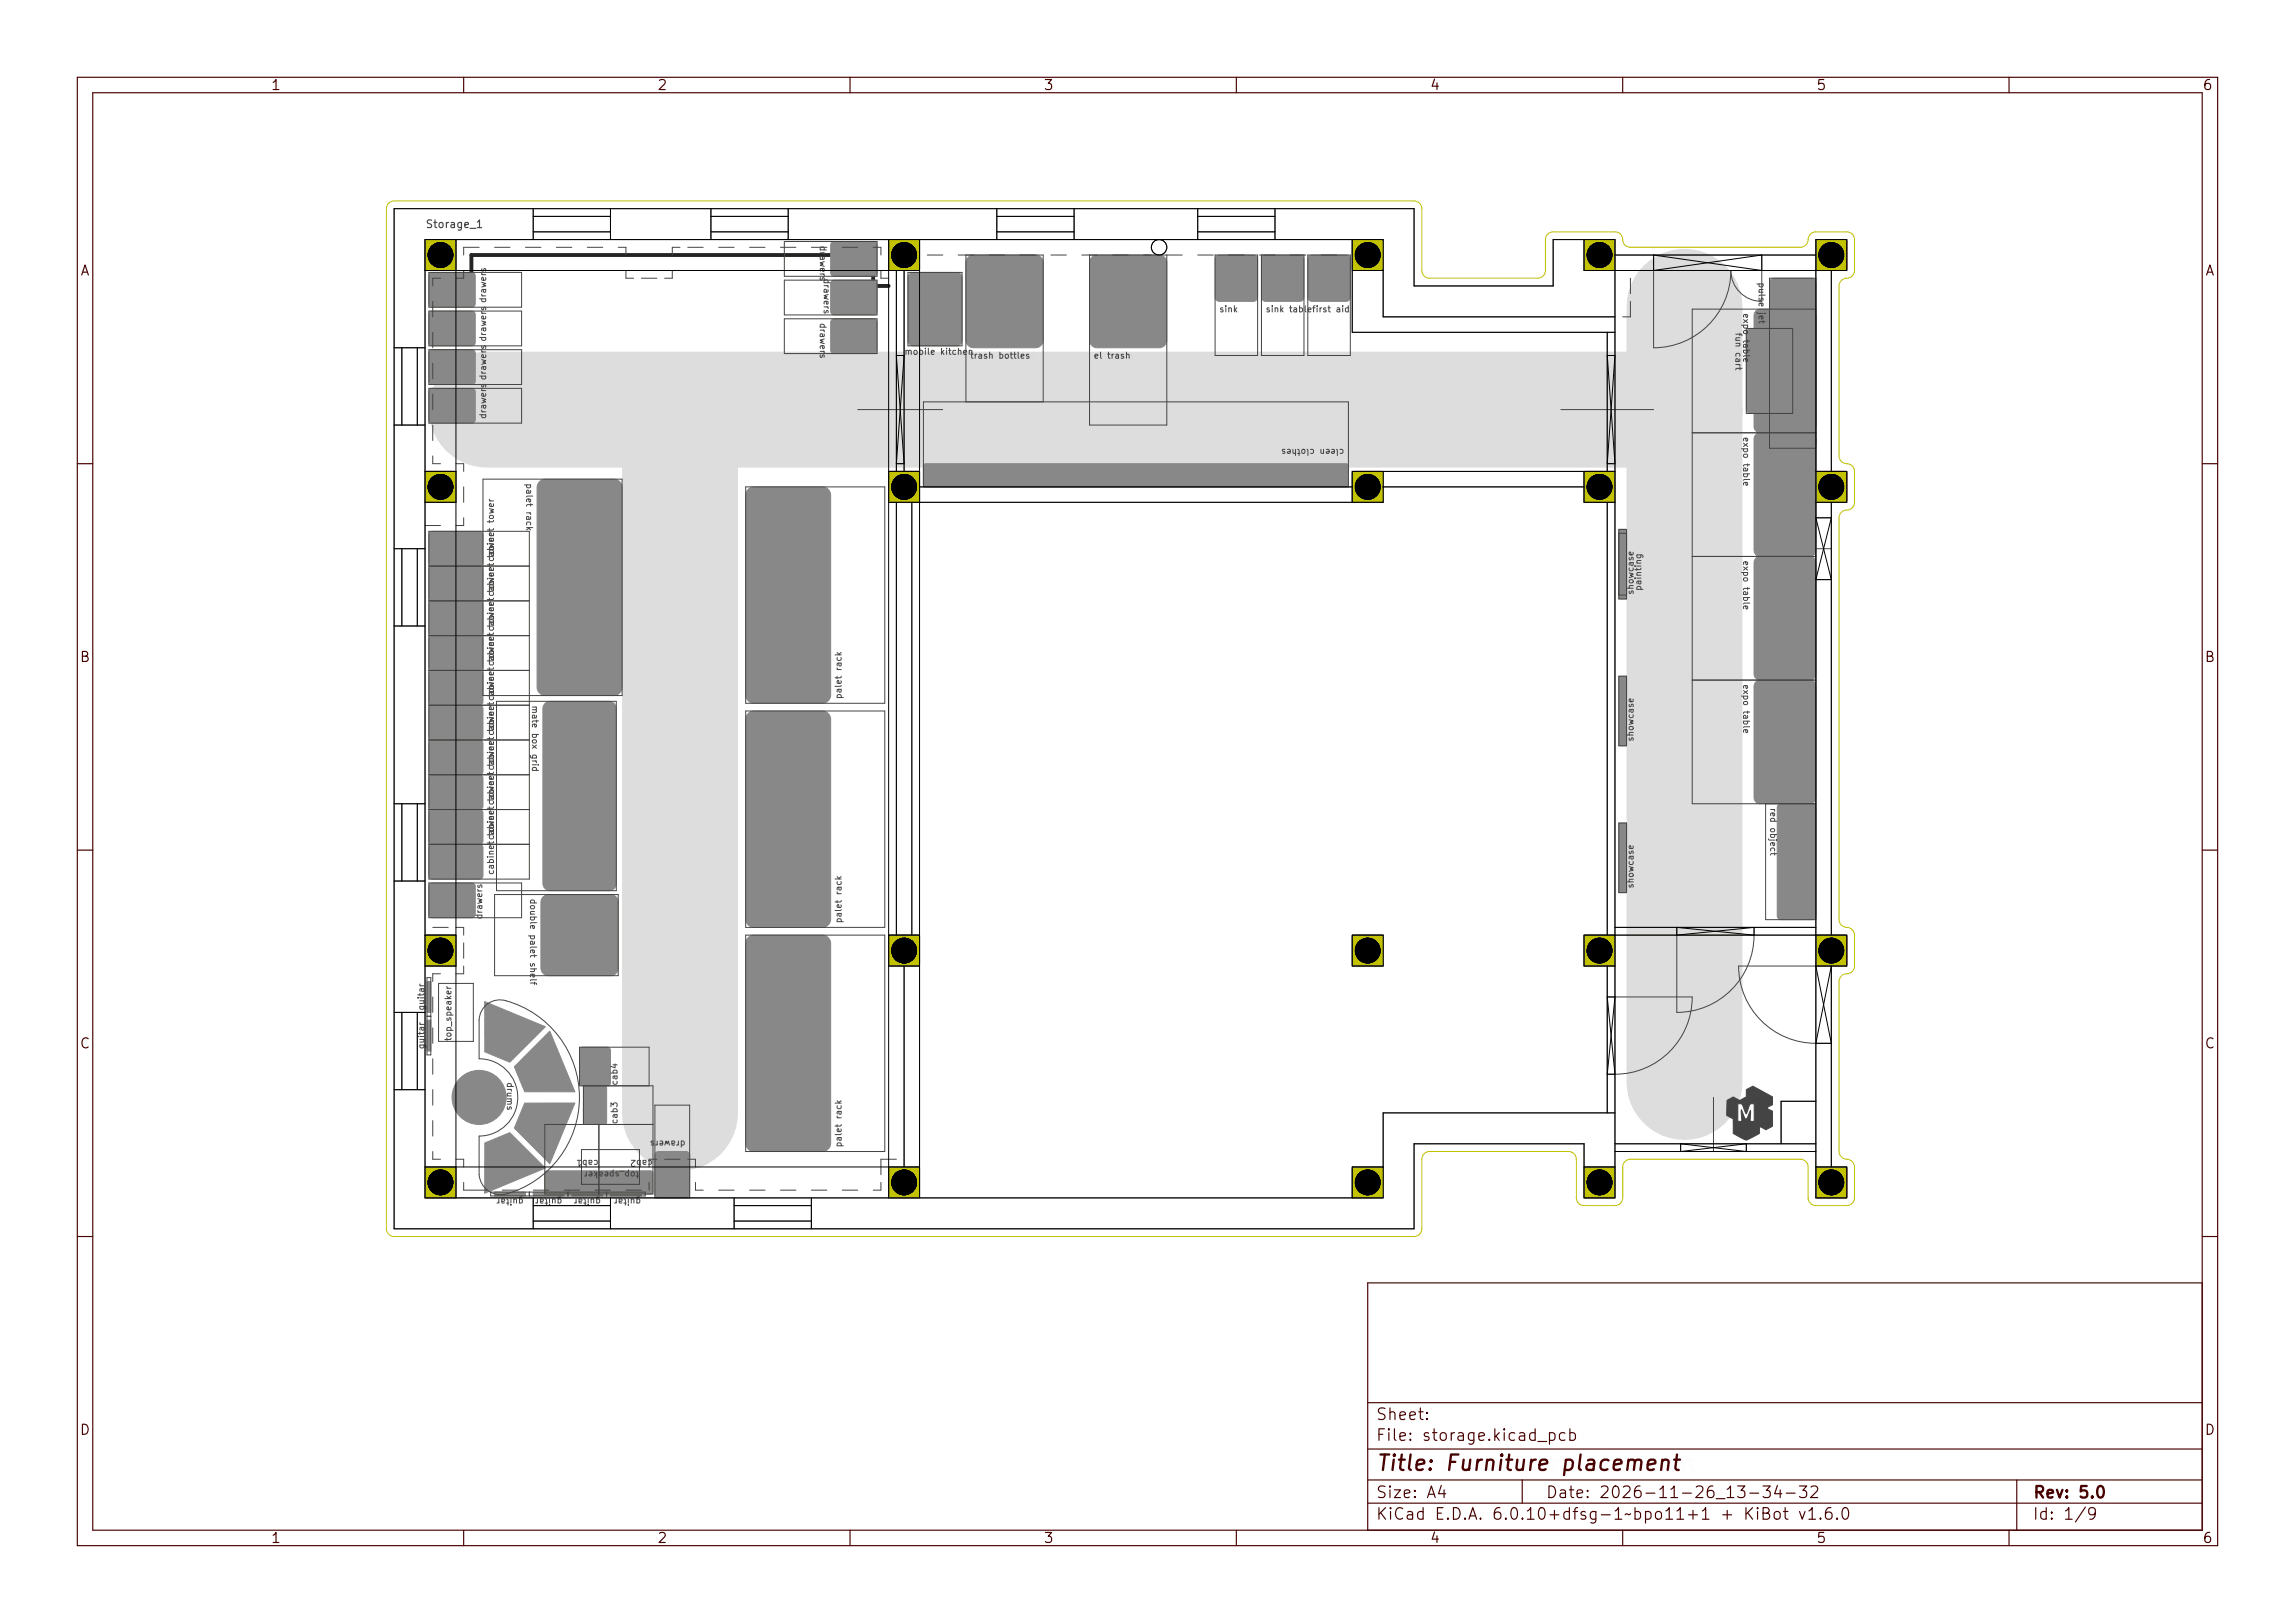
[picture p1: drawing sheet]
<svg xmlns="http://www.w3.org/2000/svg" width="297mm" height="210mm" viewBox="0 0 297 210" stroke-linecap="round" stroke-linejoin="round" font-family="sans-serif">
<defs><g id="words">
<text font-size="2.7" fill="#480000" x="178" y="190.3">Title: Furniture placement</text>
<g font-size="2" fill="#480000">
<text x="178" y="183.7">Sheet:</text>
<text x="178" y="186.4">File: storage.kicad_pcb</text>
<text x="178" y="193.8">Size: A4</text>
<text x="178" y="196.6">KiCad E.D.A. 6.0.10+dfsg-1~bpo11+1 + KiBot v1.6.0</text>
<text x="200" y="193.8">Date: 2026-11-26_13-34-32</text>
<text x="263" y="196.6">Id: 1/9</text>
<text x="263" y="193.8">Rev: 5.0</text>
</g>
<g font-size="1.7" fill="#480000">
<text x="35" y="11.6">1</text>
<text x="85" y="11.6">2</text>
<text x="135" y="11.6">3</text>
<text x="185" y="11.6">4</text>
<text x="235" y="11.6">5</text>
<text x="285" y="11.6">6</text>
<text x="10.5" y="35.6">A</text>
<text x="285.4" y="35.6">A</text>
<text x="10.5" y="85.6">B</text>
<text x="285.4" y="85.6">B</text>
<text x="10.5" y="135.6">C</text>
<text x="285.4" y="135.6">C</text>
<text x="10.5" y="185.6">D</text>
<text x="285.4" y="185.6">D</text>
<text x="35" y="199.6">1</text>
<text x="85" y="199.6">2</text>
<text x="135" y="199.6">3</text>
<text x="185" y="199.6">4</text>
<text x="235" y="199.6">5</text>
<text x="285" y="199.6">6</text>
</g>
<text font-size="1.3" fill="#444" x="55" y="29.5">Storage_1</text>
<g font-size="1.1" fill="#444">
<text x="106.1" y="31.7" transform="rotate(90 106.1 31.7)">drawers</text>
<text x="106.6" y="36" transform="rotate(90 106.6 36)">drawers</text>
<text x="62.9" y="39.2" transform="rotate(-90 62.9 39.2)">drawers</text>
<text x="106.1" y="41.7" transform="rotate(90 106.1 41.7)">drawers</text>
<text x="157.7" y="40.4">sink</text>
<text x="163.7" y="40.4">sink tablefirst aid</text>
<text x="225.6" y="40.5" transform="rotate(90 225.6 40.5)">expo table</text>
<text x="227.6" y="36.5" transform="rotate(90 227.6 36.5)">pulse jet</text>
<text x="62.9" y="44.2" transform="rotate(-90 62.9 44.2)">drawers</text>
<text x="117" y="45.9">mobile kitchen</text>
<text x="125.5" y="46.4">trash bottles</text>
<text x="141.5" y="46.4">el trash</text>
<text x="224.6" y="43" transform="rotate(90 224.6 43)">fun cart</text>
<text x="62.9" y="49.2" transform="rotate(-90 62.9 49.2)">drawers</text>
<text x="62.9" y="54.2" transform="rotate(-90 62.9 54.2)">drawers</text>
<text x="174" y="58.1" transform="rotate(180 174 58.1)">cleen clothes</text>
<text x="225.6" y="56.5" transform="rotate(90 225.6 56.5)">expo table</text>
<text x="68.1" y="62.5" transform="rotate(90 68.1 62.5)">palet rack</text>
<text x="63.9" y="77.2" transform="rotate(-90 63.9 77.2)">cabinet tower</text>
<text x="211.4" y="77" transform="rotate(-90 211.4 77)">showcase</text>
<text x="212.4" y="76.5" transform="rotate(-90 212.4 76.5)">painting</text>
<text x="225.6" y="72.5" transform="rotate(90 225.6 72.5)">expo table</text>
<text x="63.9" y="81.7" transform="rotate(-90 63.9 81.7)">cabinet tower</text>
<text x="63.9" y="86.2" transform="rotate(-90 63.9 86.2)">cabinet tower</text>
<text x="225.6" y="88.5" transform="rotate(90 225.6 88.5)">expo table</text>
<text x="63.9" y="95.2" transform="rotate(-90 63.9 95.2)">cabinet tower</text>
<text x="63.9" y="90.7" transform="rotate(-90 63.9 90.7)">cabinet tower</text>
<text x="108.9" y="90.5" transform="rotate(-90 108.9 90.5)">palet rack</text>
<text x="211.4" y="96" transform="rotate(-90 211.4 96)">showcase</text>
<text x="63.9" y="99.7" transform="rotate(-90 63.9 99.7)">cabinet tower</text>
<text x="63.9" y="104.2" transform="rotate(-90 63.9 104.2)">cabinet tower</text>
<text x="63.9" y="113.2" transform="rotate(-90 63.9 113.2)">cabinet tower</text>
<text x="62.4" y="119" transform="rotate(-90 62.4 119)">drawers</text>
<text x="68.6" y="116.2" transform="rotate(90 68.6 116.2)">double palet shelf</text>
<text x="108.9" y="119.5" transform="rotate(-90 108.9 119.5)">palet rack</text>
<text x="211.4" y="115" transform="rotate(-90 211.4 115)">showcase</text>
<text x="54.9" y="130.9" transform="rotate(-90 54.9 130.9)">guitar</text>
<text x="54.9" y="135.9" transform="rotate(-90 54.9 135.9)">guitar</text>
<text x="58.4" y="134.7" transform="rotate(-90 58.4 134.7)">top_speaker</text>
<text x="65.6" y="140" transform="rotate(90 65.6 140)">drums</text>
<text x="79.9" y="140.5" transform="rotate(-90 79.9 140.5)">cab4</text>
<text x="79.9" y="145.5" transform="rotate(-90 79.9 145.5)">cab3</text>
<text x="88.7" y="147.6" transform="rotate(180 88.7 147.6)">drawers</text>
<text x="108.9" y="148.5" transform="rotate(-90 108.9 148.5)">palet rack</text>
<text x="67.9" y="155.1" transform="rotate(180 67.9 155.1)">guitar</text>
<text x="72.9" y="155.1" transform="rotate(180 72.9 155.1)">guitar</text>
<text x="77.5" y="150.1" transform="rotate(180 77.5 150.1)">cab1</text>
<text x="77.9" y="155.1" transform="rotate(180 77.9 155.1)">guitar</text>
<text x="83" y="155.1" transform="rotate(180 83 155.1)">guitar</text>
<text x="84.5" y="150.1" transform="rotate(180 84.5 150.1)">cab2</text>
</g>
</g></defs>
<g fill="#ddd" stroke="#ddd" stroke-width=".13">
<path d="M55.1 31.1h3.8v3.8h-3.8z" fill-rule="evenodd"/>
<path d="M205 61h3.9v3.9h-3.9z" fill-rule="evenodd"/>
<path d="M235 121h3.9v3.9h-3.9z" fill-rule="evenodd"/>
<path d="M175 31.1h3.9v3.8h-3.9z" fill-rule="evenodd"/>
<path d="M235 151h3.9v3.9h-3.9z" fill-rule="evenodd"/>
<path d="M55.1 121h3.8v3.9h-3.8z" fill-rule="evenodd"/>
<path d="M175 121h3.9v3.9h-3.9z" fill-rule="evenodd"/>
<path d="M175 61h3.9v3.9h-3.9z" fill-rule="evenodd"/>
<path d="M205 151h3.9v3.9h-3.9z" fill-rule="evenodd"/>
<path d="M235 61h3.9v3.9h-3.9z" fill-rule="evenodd"/>
<path d="M205 121h3.9v3.9h-3.9z" fill-rule="evenodd"/>
<path d="M55.1 61h3.8v3.9h-3.8z" fill-rule="evenodd"/>
<path d="M175 151h3.9v3.9h-3.9z" fill-rule="evenodd"/>
<path d="M205 31.1h3.9v3.8h-3.9z" fill-rule="evenodd"/>
<path d="M115 151h3.9v3.9h-3.9z" fill-rule="evenodd"/>
<path d="M115 121h3.9v3.9h-3.9z" fill-rule="evenodd"/>
<path d="M115 61h3.9v3.9h-3.9z" fill-rule="evenodd"/>
<path d="M115 31.1h3.9v3.8h-3.9z" fill-rule="evenodd"/>
<path d="M235 31.1h3.9v3.8h-3.9z" fill-rule="evenodd"/>
<path d="M55.1 151h3.8v3.9h-3.8z" fill-rule="evenodd"/>
</g>
<path d="M218 39.7v100.3M63 53h155M88 56v88" fill="none" stroke="#ddd" stroke-width="15"/>
<g fill="#000" stroke="#000" stroke-width=".13">
<circle cx="57" cy="33" r="1.6"/>
<circle cx="117" cy="33" r="1.6"/>
<circle cx="177" cy="33" r="1.6"/>
<circle cx="207" cy="33" r="1.6"/>
<circle cx="237" cy="33" r="1.6"/>
<circle cx="57" cy="63" r="1.6"/>
<circle cx="117" cy="63" r="1.6"/>
<circle cx="177" cy="63" r="1.6"/>
<circle cx="207" cy="63" r="1.6"/>
<circle cx="237" cy="63" r="1.6"/>
<circle cx="57" cy="123" r="1.6"/>
<circle cx="117" cy="123" r="1.6"/>
<circle cx="177" cy="123" r="1.6"/>
<circle cx="207" cy="123" r="1.6"/>
<circle cx="237" cy="123" r="1.6"/>
<circle cx="57" cy="153" r="1.6"/>
<circle cx="117" cy="153" r="1.6"/>
<circle cx="177" cy="153" r="1.6"/>
<circle cx="207" cy="153" r="1.6"/>
<circle cx="237" cy="153" r="1.6"/>
</g>
<g fill="#c2c200" stroke="#c2c200" stroke-width=".13">
<path d="M55.1 31.1h3.8v3.8h-3.8z" fill-rule="evenodd"/>
<path d="M205 61h3.9v3.9h-3.9z" fill-rule="evenodd"/>
<path d="M235 121h3.9v3.9h-3.9z" fill-rule="evenodd"/>
<path d="M175 31.1h3.9v3.8h-3.9z" fill-rule="evenodd"/>
<path d="M235 151h3.9v3.9h-3.9z" fill-rule="evenodd"/>
<path d="M55.1 121h3.8v3.9h-3.8z" fill-rule="evenodd"/>
<path d="M175 121h3.9v3.9h-3.9z" fill-rule="evenodd"/>
<path d="M175 61h3.9v3.9h-3.9z" fill-rule="evenodd"/>
<path d="M205 151h3.9v3.9h-3.9z" fill-rule="evenodd"/>
<path d="M235 61h3.9v3.9h-3.9z" fill-rule="evenodd"/>
<path d="M205 121h3.9v3.9h-3.9z" fill-rule="evenodd"/>
<path d="M55.1 61h3.8v3.9h-3.8z" fill-rule="evenodd"/>
<path d="M175 151h3.9v3.9h-3.9z" fill-rule="evenodd"/>
<path d="M205 31.1h3.9v3.8h-3.9z" fill-rule="evenodd"/>
<path d="M115 151h3.9v3.9h-3.9z" fill-rule="evenodd"/>
<path d="M115 121h3.9v3.9h-3.9z" fill-rule="evenodd"/>
<path d="M115 61h3.9v3.9h-3.9z" fill-rule="evenodd"/>
<path d="M115 31.1h3.9v3.8h-3.9z" fill-rule="evenodd"/>
<path d="M235 31.1h3.9v3.8h-3.9z" fill-rule="evenodd"/>
<path d="M55.1 151h3.8v3.9h-3.8z" fill-rule="evenodd"/>
<path d="M55.1 31.1h3.8v3.8h-3.8z" fill-rule="evenodd"/>
<path d="M55.1 31.1h3.8v3.8h-3.8z" fill-rule="evenodd"/>
<path d="M205 61h3.9v3.9h-3.9z" fill-rule="evenodd"/>
<path d="M235 121h3.9v3.9h-3.9z" fill-rule="evenodd"/>
<path d="M175 31.1h3.9v3.8h-3.9z" fill-rule="evenodd"/>
<path d="M235 151h3.9v3.9h-3.9z" fill-rule="evenodd"/>
<path d="M55.1 121h3.8v3.9h-3.8z" fill-rule="evenodd"/>
<path d="M175 121h3.9v3.9h-3.9z" fill-rule="evenodd"/>
<path d="M175 61h3.9v3.9h-3.9z" fill-rule="evenodd"/>
<path d="M205 151h3.9v3.9h-3.9z" fill-rule="evenodd"/>
<path d="M235 61h3.9v3.9h-3.9z" fill-rule="evenodd"/>
<path d="M205 121h3.9v3.9h-3.9z" fill-rule="evenodd"/>
<path d="M55.1 61h3.8v3.9h-3.8z" fill-rule="evenodd"/>
<path d="M175 151h3.9v3.9h-3.9z" fill-rule="evenodd"/>
<path d="M205 31.1h3.9v3.8h-3.9z" fill-rule="evenodd"/>
<path d="M115 151h3.9v3.9h-3.9z" fill-rule="evenodd"/>
<path d="M115 121h3.9v3.9h-3.9z" fill-rule="evenodd"/>
<path d="M115 61h3.9v3.9h-3.9z" fill-rule="evenodd"/>
<path d="M115 31.1h3.9v3.8h-3.9z" fill-rule="evenodd"/>
<path d="M235 31.1h3.9v3.8h-3.9z" fill-rule="evenodd"/>
<path d="M55.1 151h3.8v3.9h-3.8z" fill-rule="evenodd"/>
</g>
<path d="M57 37h4v-4h52v4h2" fill="none" stroke="#222" stroke-width=".5"/>
<path d="M55.1 31.1h3.8v3.8h-3.8z" fill-rule="evenodd" fill="#222" stroke="#222" stroke-width=".13"/>
<g fill="#888" stroke="#888" stroke-width=".13">
<path d="M230.1 104.1l.4-.1h4l.3 .1 .2 .3v14.1l-.2 .3-.2 .2h-4.1l-.4-.2-.1-.2v-14.1z" fill-rule="evenodd"/>
<path d="M55.6 68.9l.3-.2 6.4 .1 .2 .4-.1 3.8-.4 .2h-6.3l-.2-.4v-3.6z" fill-rule="evenodd"/>
<path d="M70.5 91l.4-.2 .3-.1h7.6a.95 .95 0 0 1 .9 1v22.6a.95 .95 0 0 1-.9 .9h-7.6a.95 .95 0 0 1-1-.9v-22.6l.1-.4z" fill-rule="evenodd"/>
<path d="M55.1 31.1h3.8v3.8h-3.8z" fill-rule="evenodd"/>
<path d="M205 61h3.9v3.9h-3.9z" fill-rule="evenodd"/>
<path d="M235 121h3.9v3.9h-3.9z" fill-rule="evenodd"/>
<path d="M175 31.1h3.9v3.8h-3.9z" fill-rule="evenodd"/>
<path d="M235 151h3.9v3.9h-3.9z" fill-rule="evenodd"/>
<path d="M55.1 121h3.8v3.9h-3.8z" fill-rule="evenodd"/>
<path d="M175 121h3.9v3.9h-3.9z" fill-rule="evenodd"/>
<path d="M175 61h3.9v3.9h-3.9z" fill-rule="evenodd"/>
<path d="M205 151h3.9v3.9h-3.9z" fill-rule="evenodd"/>
<path d="M235 61h3.9v3.9h-3.9z" fill-rule="evenodd"/>
<path d="M205 121h3.9v3.9h-3.9z" fill-rule="evenodd"/>
<path d="M55.1 61h3.8v3.9h-3.8z" fill-rule="evenodd"/>
<path d="M175 151h3.9v3.9h-3.9z" fill-rule="evenodd"/>
<path d="M205 31.1h3.9v3.8h-3.9z" fill-rule="evenodd"/>
<path d="M115 151h3.9v3.9h-3.9z" fill-rule="evenodd"/>
<path d="M115 121h3.9v3.9h-3.9z" fill-rule="evenodd"/>
<path d="M115 61h3.9v3.9h-3.9z" fill-rule="evenodd"/>
<path d="M115 31.1h3.9v3.8h-3.9z" fill-rule="evenodd"/>
<path d="M235 31.1h3.9v3.8h-3.9z" fill-rule="evenodd"/>
<path d="M55.1 151h3.8v3.9h-3.8z" fill-rule="evenodd"/>
<path d="M226.1 42.7l.5-.2h4.8l.3 .1 .2 .2 .1 .3v9.8l-.1 .3-.2 .2-.3 .1h-4.8l-.3-.1-.2-.2-.1-.3v-9.8z" fill-rule="evenodd"/>
<path d="M157.4 33.2l.4-.2h4.4l.4 .2 .1 .3v4.9l-.1 .4-.4 .2h-4.4l-.4-.2-.2-.4v-4.9z" fill-rule="evenodd"/>
<path d="M55.6 91.4l.3-.2 6.4 .1 .2 .4-.1 3.8-.4 .2h-6.3l-.2-.4v-3.6z" fill-rule="evenodd"/>
<path d="M74 154.2h3.9l.1 .5h-4z" fill-rule="evenodd"/>
<path d="M55.6 73.4l.3-.2 6.4 .1 .2 .4-.1 3.8-.4 .2h-6.3l-.2-.4v-3.6z" fill-rule="evenodd"/>
<path d="M69 154.2h3.9l.1 .5h-4z" fill-rule="evenodd"/>
<path d="M227.2 88.2l.6-.2h6.4a.8 .8 0 0 1 .8 .8v14.4a.8 .8 0 0 1-.8 .8h-6.4a.8 .8 0 0 1-.8-.8v-14.4z" fill-rule="evenodd"/>
<path d="M107.6 41.4l.3-.2 5.3 .1 .3 .4-.1 3.8-.4 .2h-5.3l-.2-.4v-3.6z" fill-rule="evenodd"/>
<path d="M209.5 69h.9l.1 .1v7.8l-.1 .1h-.8l-.1-.1z" fill-rule="evenodd"/>
<path d="M141.3 33.3l.3-.2 .4-.1h8a1 1 0 0 1 1 1v10a1 1 0 0 1-1 1h-8a1 1 0 0 1-1-1v-10l.1-.4z" fill-rule="evenodd"/>
<path d="M55.6 35.4l.3-.2 5.4 .1 .2 .4-.1 3.8-.4 .2h-5.3l-.2-.4v-3.6z" fill-rule="evenodd"/>
<path d="M64 154.2h3.9l.1 .5h-4z" fill-rule="evenodd"/>
<path d="M227.2 40.2l.6-.2h6.4a.8 .8 0 0 1 .8 .8v14.4a.8 .8 0 0 1-.8 .8h-6.4a.8 .8 0 0 1-.8-.8v-14.4z" fill-rule="evenodd"/>
<path d="M75.6 140.5h2.6l.2 .1 .1 4.6-.1 .2-2.6 .1-.3-.2v-4.5z" fill-rule="evenodd"/>
<path d="M55.6 109.4l.3-.2 6.4 .1 .2 .4-.1 3.8-.4 .2h-6.3l-.2-.4v-3.6z" fill-rule="evenodd"/>
<path d="M209.5 68.5h.9l.1 .1v8.8l-.1 .1h-.8l-.1-.1z" fill-rule="evenodd"/>
<path d="M55.6 77.9l.3-.2 6.4 .1 .2 .4-.1 3.8-.4 .2h-6.3l-.2-.4v-3.6z" fill-rule="evenodd"/>
<path d="M169.4 33.2l.4-.2h4.4l.4 .2 .1 .3v4.9l-.1 .4-.4 .2h-4.4l-.4-.2-.2-.4v-4.9z" fill-rule="evenodd"/>
<path d="M55.6 50.4l.3-.2 5.4 .1 .2 .4-.1 3.8-.4 .2h-5.3l-.2-.4v-3.6z" fill-rule="evenodd"/>
<path d="M227.2 56.2l.6-.2h6.4a.8 .8 0 0 1 .8 .8v14.4a.8 .8 0 0 1-.8 .8h-6.4a.8 .8 0 0 1-.8-.8v-14.4z" fill-rule="evenodd"/>
<path d="M163.4 33.2l.4-.2h4.4l.4 .2 .1 .3v4.9l-.1 .4-.4 .2h-4.4l-.4-.2-.2-.4v-4.9z" fill-rule="evenodd"/>
<path d="M55.6 45.4l.3-.2 5.4 .1 .2 .4-.1 3.8-.4 .2h-5.3l-.2-.4v-3.6z" fill-rule="evenodd"/>
<path d="M229.1 36.2l.5-.2h4.8l.4 .2 .1 .2 .1 21-.2 .4-.3 .2h-4.9l-.5-.2-.1-.3v-20.9z" fill-rule="evenodd"/>
<path d="M125.3 33.3l.3-.2 .4-.1h8a1 1 0 0 1 1 1v10a1 1 0 0 1-1 1h-8a1 1 0 0 1-1-1v-10l.1-.4z" fill-rule="evenodd"/>
<path d="M55.6 82.4l.3-.2 6.4 .1 .2 .4-.1 3.8-.4 .2h-6.3l-.2-.4v-3.6z" fill-rule="evenodd"/>
<path d="M79 154.2h3.9l.1 .5h-4z" fill-rule="evenodd"/>
<path d="M84.9 149.1l.3-.1h3.6l.4 .2v5.3l-.2 .4-3.8 .1-.4-.3-.1-5.3z" fill-rule="evenodd"/>
<path d="M70.3 116l.3-.2 .4-.1h8a1 1 0 0 1 1 1v8.5a1 1 0 0 1-1 1h-8a1 1 0 0 1-1-1v-8.5l.1-.3z" fill-rule="evenodd"/>
<path d="M55.6 40.4l.3-.2 5.4 .1 .2 .4-.1 3.8-.4 .2h-5.3l-.2-.4v-3.6z" fill-rule="evenodd"/>
<path d="M55.6 95.9l.3-.2 6.4 .1 .2 .4-.1 3.8-.4 .2h-6.3l-.2-.4v-3.6z" fill-rule="evenodd"/>
<path d="M96.9 121.2l.7-.2h8.8a1.1 1.1 0 0 1 1.1 1.1v25.8a1.1 1.1 0 0 1-1.1 1.1h-8.8a1.1 1.1 0 0 1-1.1-1.1v-25.8l.1-.5z" fill-rule="evenodd"/>
<path d="M96.9 63.2l.7-.2h8.8a1.1 1.1 0 0 1 1.1 1.1v25.8a1.1 1.1 0 0 1-1.1 1.1h-8.8a1.1 1.1 0 0 1-1.1-1.1v-25.8l.1-.5z" fill-rule="evenodd"/>
<path d="M55.3 127h.4v4l-.5-.1z" fill-rule="evenodd"/>
<path d="M119.5 60.1l.3-.1h54.4h.1l.2 .3v2.4l-.2 .2-.1 .1h-54.4l-.3-.1v-.2z" fill-rule="evenodd"/>
<path d="M96.9 92.2l.7-.2h8.8a1.1 1.1 0 0 1 1.1 1.1v25.8a1.1 1.1 0 0 1-1.1 1.1h-8.8a1.1 1.1 0 0 1-1.1-1.1v-25.8l.1-.5z" fill-rule="evenodd"/>
<path d="M107.6 36.4l.3-.2 5.3 .1 .3 .4-.1 3.8-.4 .2h-5.3l-.2-.4v-3.6z" fill-rule="evenodd"/>
<path d="M70.6 151.5h6.7l.2 .3v2.4l-.3 .3h-6.5l-.2-.3v-2.4z" fill-rule="evenodd"/>
<path d="M55.6 100.4l.3-.2 6.4 .1 .2 .4-.1 3.8-.4 .2h-6.3l-.2-.4v-3.6z" fill-rule="evenodd"/>
<path d="M69.7 62.4l.4-.3 .5-.1h8.8a1.1 1.1 0 0 1 1.1 1.1v25.8a1.1 1.1 0 0 1-1.1 1.1h-8.8a1.1 1.1 0 0 1-1.1-1.1v-25.8z" fill-rule="evenodd"/>
<path d="M107.6 31.4l.3-.2 5.3 .1 .3 .4-.1 3.8-.4 .2h-5.3l-.2-.4v-3.6z" fill-rule="evenodd"/>
<path d="M55.3 132h.4v4l-.5-.1z" fill-rule="evenodd"/>
<path d="M71.1 133.4l3.3 7.9-6.5-.1-1.3-3.2z" fill-rule="evenodd"/>
<path d="M67.9 142.7h6.5l-3.3 7.9-4.5-4.7z" fill-rule="evenodd"/>
<path d="M62.7 147.9l3.3-1.4 4.6 4.6-7.9 3.3z" fill-rule="evenodd"/>
<path d="M62.7 129.6l7.9 3.2-4.6 4.6-3.3-1.3z" fill-rule="evenodd"/>
<path d="M117.6 35.5l.3-.2 .3-.1h5.6l.3 .1 .2 .2 .2 .4v8.1l-.1 .3-.2 .3-.4 .1h-5.6h-.3l-.3-.2-.1-.5v-8.1z" fill-rule="evenodd"/>
<path d="M55.6 114.4l.3-.2 5.4 .1 .2 .4-.1 3.8-.4 .2h-5.3l-.2-.4v-3.6z" fill-rule="evenodd"/>
<path d="M55.6 104.9l.3-.2 6.4 .1 .2 .4-.1 3.8-.4 .2h-6.3l-.2-.4v-3.6z" fill-rule="evenodd"/>
<path d="M209.5 87.5h.9l.1 .1v8.8l-.1 .1h-.8l-.1-.1z" fill-rule="evenodd"/>
<path d="M75.1 135.6l.3-.1h3.2l.3 .1 .1 .3v4.2l-.2 .3-.2 .1h-3.2l-.3-.2-.1-.2v-4.2z" fill-rule="evenodd"/>
<path d="M77.5 151.6l.3-.1h6.5l.2 .3v2.4l-.3 .3h-6.5l-.2-.3z" fill-rule="evenodd"/>
<path d="M55.6 86.9l.3-.2 6.4 .1 .2 .4-.1 3.8-.4 .2h-6.3l-.2-.4v-3.6z" fill-rule="evenodd"/>
<path d="M227.2 72.2l.6-.2h6.4a.8 .8 0 0 1 .8 .8v14.4a.8 .8 0 0 1-.8 .8h-6.4a.8 .8 0 0 1-.8-.8v-14.4z" fill-rule="evenodd"/>
<path d="M209.5 106.5h.9l.1 .1v8.8l-.1 .1h-.8l-.1-.1z" fill-rule="evenodd"/>
</g>
<circle cx="62" cy="142" r="3.5" fill="#888" stroke="#888" stroke-width=".13"/>
<g fill="none" stroke="#444" stroke-width=".13">
<path d="M51 27h132v10h18v-6h8v124h-4v-7h-22v11h-132zM55.5 35.2h12v4.5h-12zM56 39v2M57 36h-1v1M59 31v4h-4M60 35v1h-1M62 32h-2v1M62.1 38.7h.8l-.1 .1a.25 .25 0 0 1-.2 .4 .25 .25 0 0 1-.2-.4h-.3zM62.3 36.7l.6 .1v.1l-.3 .1 .3 .1v.1l-.6 .1v-.1l.5-.1-.3-.1 .3-.1-.5-.1zM62.3 34.9h.1v.2l.1 .1a.22 .22 0 0 1 .3-.3 .22 .22 0 0 1 .1 .3h-.1a.14 .14 0 0 0 0-.1 .14 .14 0 0 0-.1-.1 .22 .22 0 0 1-.3 .3 .22 .22 0 0 1-.1-.4zM62.3 39.9h.1v.2l.1 .1a.22 .22 0 0 1 .3-.3 .22 .22 0 0 1 .1 .3h-.1a.14 .14 0 0 0 0-.1 .14 .14 0 0 0-.1-.1 .22 .22 0 0 1-.3 .3 .22 .22 0 0 1-.1-.4zM62.3 38h.1a.19 .19 0 0 0 0 .2 .19 .19 0 0 0 .2 .1h.3v.1h-.6v-.1h.1l-.1-.1z"/>
<path d="M62.3 35.4h.1a.19 .19 0 0 0 0 .2 .19 .19 0 0 0 .2 .1h.3v.1h-.6v-.1h.1l-.1-.1zM62.3 37.5l.6-.1-.1 .1a.2 .2 0 0 1 .1 .3 .2 .2 0 0 1-.2 .1 .2 .2 0 0 1-.2-.3v-.1a.19 .19 0 0 0-.1 .1 .19 .19 0 0 0 0 .2l-.1-.1zM62.4 36.2l.2-.1v.4a.22 .22 0 0 0 .2-.1 .22 .22 0 0 0 0-.3 .3 .3 0 0 1-.1 .5 .3 .3 0 0 1-.4-.3zM62.4 36.2h.2v.3l-.2-.1zM62.4 38.8l.4 .1a.19 .19 0 0 1-.2 .2 .19 .19 0 0 1-.2-.3zM62.6 37.5a.17 .17 0 0 1 .2 .1 .17 .17 0 0 1 0 .2h-.2zM64 32h2M68 32h2M69 28h10M69 27v4M69 30h10M72 32h2"/>
<path d="M76 32h2M79 27v4M80 32h1v1M81 35v1h1M83 36h2M87 35v1h-1M88 32h-1v1M89 32h2M92 28h10M92 30h10M92 27v4M93 32h2"/>
<path d="M97 32h2M101 32h2M101.5 31.2h12v4.5h-12zM101.5 36.2h12v4.5h-12zM102 27v4M105 32h2M106.1 32.6h.6l-.1 .1a.15 .15 0 0 1 .1 .2 .15 .15 0 0 1-.1 .1 .19 .19 0 0 0 0-.2 .19 .19 0 0 0-.2-.1h-.3zM106.1 33.8l.6-.1v.1l-.5 .1 .3 .1-.3 .1 .5 .1v.1l-.6-.1v-.1l.3-.1-.3-.1zM106.1 35.1h.6l-.1 .2a.15 .15 0 0 1 .1 .1 .15 .15 0 0 1-.1 .2 .19 .19 0 0 0 0-.3 .19 .19 0 0 0-.2-.1h-.3zM106.1 35.7l.1 .1a.14 .14 0 0 0-.1 .1 .14 .14 0 0 0 .2 .1 .21 .21 0 0 1 .1-.3 .21 .21 0 0 1 .3 .1 .21 .21 0 0 1-.1 .3v-.2l-.1-.1a.22 .22 0 0 1-.3 .3 .22 .22 0 0 1-.1-.3zM106.1 33.2h.3l.1 .3a.19 .19 0 0 0 .1-.2 .19 .19 0 0 0 0-.2l.1 .3-.1 .1-.2 .1h-.3l.1-.1-.1-.1zM106.2 31.9a.28 .28 0 0 1 .3-.1 .28 .28 0 0 1 .1 .4h.3v.1h-.8z"/>
<path d="M106.2 34.5a.28 .28 0 0 1 .4 0 .28 .28 0 0 1-.2 .4v-.4a.22 .22 0 0 0-.2 .1 .22 .22 0 0 0 0 .3h-.1v-.2zM106.2 33.2a.13 .13 0 0 1 .2 .1 .13 .13 0 0 1-.1 .2l-.1-.1zM106.2 31.9l.4 .1a.19 .19 0 0 1-.2 .2 .19 .19 0 0 1-.2-.3zM106.4 34.5a.16 .16 0 0 1 .2 .1 .16 .16 0 0 1-.2 .2zM106.6 36.8h.6l-.1 .2a.15 .15 0 0 1 .1 .1 .15 .15 0 0 1-.1 .1 .19 .19 0 0 0 0-.2 .19 .19 0 0 0-.2-.1h-.3zM106.6 38.1l.6-.2v.1l-.5 .1 .3 .1v.1l-.3 .1 .5 .1v.1l-.6-.2v-.1l.3-.1-.3-.1zM106.6 39.4h.6l-.1 .1a.15 .15 0 0 1 .1 .2 .15 .15 0 0 1-.1 .1 .19 .19 0 0 0 0-.2 .19 .19 0 0 0-.2-.1h-.3zM106.6 40h.1a.14 .14 0 0 0-.1 .2 .14 .14 0 0 0 .2 .1 .21 .21 0 0 1 .1-.3 .21 .21 0 0 1 .3 .1 .21 .21 0 0 1-.1 .3v-.3h-.1a.22 .22 0 0 1-.3 .3 .22 .22 0 0 1-.1-.4zM106.6 37.4h.3l.1 .3a.19 .19 0 0 0 .1-.1 .19 .19 0 0 0 0-.2l.1 .3-.1 .1h-.2h-.3l.1-.1-.1-.1zM106.7 36.1a.28 .28 0 0 1 .3-.1 .28 .28 0 0 1 .1 .4h.3v.1h-.8zM106.7 38.7a.28 .28 0 0 1 .4 0 .28 .28 0 0 1-.2 .4v-.4a.22 .22 0 0 0-.2 .2 .22 .22 0 0 0 0 .2h-.1v-.1zM106.7 37.5a.13 .13 0 0 1 .2 0 .13 .13 0 0 1-.1 .2l-.1-.1z"/>
<path d="M106.7 36.2h.4a.19 .19 0 0 1-.2 .2 .19 .19 0 0 1-.2-.2zM106.9 38.7a.16 .16 0 0 1 .2 .2 .16 .16 0 0 1-.2 .1zM109 32h2M113 32h1v1M114 35v1h1M115 31v4h4v-4M116 35v26M117 35v26M117.5 35.2h7v9.5h-7zM120 33h2M124 33h11v19M125 33v19"/>
<path d="M129 28h10M129 27v4M129 30h10M136 33h2M139 27v4M140 33h13M141 33v22h10v-22M155 27v4M155 33h2M155 28h10M155 30h10M157.2 33h5.5v13h-5.5z"/>
<path d="M157.9 39.8h.3v.1h-.2v.1a.22 .22 0 0 1 .3 .3 .22 .22 0 0 1-.4 .1v-.1a.14 .14 0 0 0 .2 0 .14 .14 0 0 0 0-.1 .22 .22 0 0 1-.2-.1 .22 .22 0 0 1 0-.3zM158.5 39.8h.3v.5h.1v.1h-.4v-.1h.2v-.4h-.2zM158.7 39.6h.1v.1h-.1zM159.1 39.8l.1 .1a.19 .19 0 0 1 .2-.1 .19 .19 0 0 1 .2 .2v.4h-.1v-.4l-.1-.1-.2 .1v.4h-.1zM159.8 39.6h.1v.5l.3-.3-.2 .2 .3 .4h-.1l-.2-.3-.1 .3h-.1zM163 33h6M163.2 33v13h5.5v-13M163.9 39.8h.3v.1h-.2v.1a.22 .22 0 0 1 .3 .3 .22 .22 0 0 1-.4 .1v-.1a.14 .14 0 0 0 .2 0 .14 .14 0 0 0 0-.1 .22 .22 0 0 1-.2-.1 .22 .22 0 0 1 0-.3zM164.5 39.8h.3v.5h.1v.1h-.4v-.1h.2v-.4h-.2zM164.7 39.6h.1v.1h-.1zM165 27v4M165.1 39.8l.1 .1a.19 .19 0 0 1 .2-.1 .19 .19 0 0 1 .2 .2v.4h-.1v-.4l-.1-.1-.2 .1v.4h-.1z"/>
<path d="M165.8 39.6h.1v.5l.3-.3-.2 .2 .3 .4h-.1l-.3-.3v.3h-.1zM167.2 39.6h.1v.2h.2v.1h-.2v.4l.2 .1-.3-.1v-.4h-.2v-.1h.2zM167.7 39.8l.4 .1v.5l-.1-.1a.2 .2 0 0 1-.2 .1 .2 .2 0 0 1-.1-.2 .2 .2 0 0 1 .2-.2h.1a.19 .19 0 0 0-.1-.1 .19 .19 0 0 0-.2 0zM168.3 39.6h.1v.3a.25 .25 0 0 1 .4 .2 .25 .25 0 0 1-.4 .2l-.1 .1zM168.5 39.9a.19 .19 0 0 1 .2 .2 .19 .19 0 0 1-.2 .2zM169 39.6h.2v.6l.2 .2-.2-.1-.1-.6h-.1zM169.2 33h5.5v13h-5.5zM169.6 39.9l.3-.1 .2 .3h-.4a.22 .22 0 0 0 .1 .2 .22 .22 0 0 0 .3 0 .29 .29 0 0 1-.5 0 .29 .29 0 0 1 0-.4zM169.7 39.9h.2l.1 .1-.3 .1zM169.8 39.8h.2l.1-.2h.2v.1h-.2v.1h.2v.1h-.2v.5h-.1v-.5h-.2zM170.5 39.8h.2v.5h.2v.1h-.4v-.1h.2v-.4h-.2zM170.7 39.6v.1z"/>
<path d="M171.2 39.8l.1 .1a.15 .15 0 0 1 .2-.1 .15 .15 0 0 1 .1 .1 .19 .19 0 0 0-.2 0 .19 .19 0 0 0-.1 .2v.3h-.1zM171.8 39.8h.4v.1h-.3v.1a.22 .22 0 0 1 .3 .3 .22 .22 0 0 1-.4 .1v-.1a.14 .14 0 0 0 .2 0 .14 .14 0 0 0 .1-.1 .22 .22 0 0 1-.3-.1 .22 .22 0 0 1 0-.3zM172.5 39.6h.1v.2h.2v.1h-.2v.4l.2 .1-.3-.1v-.4h-.1v-.1h.1zM173.7 39.8l.4 .1v.5l-.1-.1a.2 .2 0 0 1-.2 .1 .2 .2 0 0 1-.1-.2 .2 .2 0 0 1 .2-.2h.1a.19 .19 0 0 0-.1-.1 .19 .19 0 0 0-.2 0zM174.4 39.8h.2v.5h.2v.1h-.5v-.1h.2v-.4h-.1zM174.5 39.6h.1v.1h-.1zM175 31v12h34M175 35h4M175 39.9l.2-.1 .1 .1v-.3h.1v.8l-.1-.1-.1 .1a.29 .29 0 0 1-.3-.2 .29 .29 0 0 1 .1-.3zM175.1 39.9a.19 .19 0 0 1 .2 .2 .19 .19 0 0 1-.2 .2zM205 31v4h34v-4h-4v124h4v-4h-4M209 33h26"/>
<path d="M211 36v2M211 39v2h-1M214 33v12a10 10 0 0 0 10-10 4 4 0 0 0 4 4v-6M227.3 36.6h.9l-.1 .1a.25 .25 0 0 1-.2 .4 .25 .25 0 0 1-.3-.4h-.3zM227.6 38.5l.1 .1a.14 .14 0 0 0-.1 .2 .14 .14 0 0 0 .2 0 .21 .21 0 0 1 .1-.3 .21 .21 0 0 1 .3 .2 .21 .21 0 0 1-.2 .2l.1-.2h-.2a.22 .22 0 0 1-.2 .3 .22 .22 0 0 1-.1-.4zM227.6 37.3l.6-.1v.1h-.5l-.1 .1 .1 .2h.5v.1h-.6l.1-.1-.1-.1zM227.6 38.1l.7-.1v-.1h.1v.2h-.7l-.1 .2zM227.6 39.2a.28 .28 0 0 1 .5 0 .28 .28 0 0 1-.3 .4v-.4a.22 .22 0 0 0-.2 .2 .22 .22 0 0 0 .1 .2h-.1v-.1zM227.7 36.7l.4 .1a.19 .19 0 0 1-.2 .2 .19 .19 0 0 1-.2-.3zM227.9 39.2a.16 .16 0 0 1 .2 .2 .16 .16 0 0 1-.2 .1zM235 40h-16v64h16M235 36h-6v22h6"/>
<path d="M237 35v26M51 45h4M51 55h4M52 45v10M54 45v10M55.5 40.2h12v4.5h-12zM55.5 45.2h12v4.5h-12zM55.5 50.2h12v4.5h-12zM56 43v2M56 47v2M56 51v2M56 55v2"/>
<path d="M56 59v1h1M59 60h1v1M62.1 53.7h.8l-.1 .1a.25 .25 0 0 1-.2 .4 .25 .25 0 0 1-.2-.4h-.3zM62.1 48.7h.8l-.1 .1a.25 .25 0 0 1-.2 .4 .25 .25 0 0 1-.2-.4h-.3zM62.1 43.7h.8l-.1 .1a.25 .25 0 0 1-.2 .4 .25 .25 0 0 1-.2-.4h-.3zM62.3 51.7l.6 .1v.1l-.3 .1 .3 .1v.1l-.6 .1v-.1l.5-.1-.3-.1 .3-.1-.5-.1zM62.3 46.7l.6 .1v.1l-.3 .1 .3 .1v.1l-.6 .1v-.1l.5-.1-.3-.1 .3-.1-.5-.1zM62.3 41.7l.6 .1v.1l-.3 .1 .3 .1v.1l-.6 .1v-.1l.5-.1-.3-.1 .3-.1-.5-.1zM62.3 49.9h.1v.2l.1 .1a.22 .22 0 0 1 .3-.3 .22 .22 0 0 1 .1 .3h-.1a.14 .14 0 0 0 0-.1 .14 .14 0 0 0-.1-.1 .22 .22 0 0 1-.3 .3 .22 .22 0 0 1-.1-.4zM62.3 44.9h.1v.2l.1 .1a.22 .22 0 0 1 .3-.3 .22 .22 0 0 1 .1 .3h-.1a.14 .14 0 0 0 0-.1 .14 .14 0 0 0-.1-.1 .22 .22 0 0 1-.3 .3 .22 .22 0 0 1-.1-.4zM62.3 53h.1a.19 .19 0 0 0 0 .2 .19 .19 0 0 0 .2 .1h.3v.1h-.6v-.1h.1l-.1-.1zM62.3 50.4h.1a.19 .19 0 0 0 0 .2 .19 .19 0 0 0 .2 .1h.3v.1h-.6v-.1h.1l-.1-.1z"/>
<path d="M62.3 48h.1a.19 .19 0 0 0 0 .2 .19 .19 0 0 0 .2 .1h.3v.1h-.6v-.1h.1l-.1-.1zM62.3 45.4h.1a.19 .19 0 0 0 0 .2 .19 .19 0 0 0 .2 .1h.3v.1h-.6v-.1h.1l-.1-.1zM62.3 43h.1a.19 .19 0 0 0 0 .2 .19 .19 0 0 0 .2 .1h.3v.1h-.6v-.1h.1l-.1-.1zM62.3 40.4h.1a.19 .19 0 0 0 0 .2 .19 .19 0 0 0 .2 .1h.3v.1h-.6v-.1h.1l-.1-.1zM62.3 52.5l.6-.1-.1 .1a.2 .2 0 0 1 .1 .3 .2 .2 0 0 1-.2 .1 .2 .2 0 0 1-.2-.3v-.1a.19 .19 0 0 0-.1 .1 .19 .19 0 0 0 0 .2l-.1-.1zM62.3 47.5l.6-.1-.1 .1a.2 .2 0 0 1 .1 .3 .2 .2 0 0 1-.2 .1 .2 .2 0 0 1-.2-.3v-.1a.19 .19 0 0 0-.1 .1 .19 .19 0 0 0 0 .2l-.1-.1zM62.3 42.5l.6-.1-.1 .1a.2 .2 0 0 1 .1 .3 .2 .2 0 0 1-.2 .1 .2 .2 0 0 1-.2-.3v-.1a.19 .19 0 0 0-.1 .1 .19 .19 0 0 0 0 .2l-.1-.1zM62.4 51.2l.2-.1v.4a.22 .22 0 0 0 .2-.1 .22 .22 0 0 0 0-.3 .3 .3 0 0 1-.1 .5 .3 .3 0 0 1-.4-.3zM62.4 46.2l.2-.1v.4a.22 .22 0 0 0 .2-.1 .22 .22 0 0 0 0-.3 .3 .3 0 0 1-.1 .5 .3 .3 0 0 1-.4-.3zM62.4 41.2l.2-.1v.4a.22 .22 0 0 0 .2-.1 .22 .22 0 0 0 0-.3 .3 .3 0 0 1-.1 .5 .3 .3 0 0 1-.4-.3zM62.4 51.2h.2v.3l-.2-.1zM62.4 46.2h.2v.3l-.2-.1z"/>
<path d="M62.4 41.2h.2v.3l-.2-.1zM62.4 53.8l.4 .1a.19 .19 0 0 1-.2 .2 .19 .19 0 0 1-.2-.3zM62.4 48.8l.4 .1a.19 .19 0 0 1-.2 .2 .19 .19 0 0 1-.2-.3zM62.4 43.8l.4 .1a.19 .19 0 0 1-.2 .2 .19 .19 0 0 1-.2-.3zM62.6 52.5a.17 .17 0 0 1 .2 .1 .17 .17 0 0 1 0 .2l-.2-.1zM62.6 47.5a.17 .17 0 0 1 .2 .1 .17 .17 0 0 1 0 .2h-.2zM62.6 42.5a.17 .17 0 0 1 .2 .1 .17 .17 0 0 1 0 .2h-.2zM101.5 41.2h12v4.5h-12zM106.1 42.6h.6l-.1 .1a.15 .15 0 0 1 .1 .2 .15 .15 0 0 1-.1 .1 .19 .19 0 0 0 0-.2 .19 .19 0 0 0-.2-.1h-.3zM106.1 43.8l.6-.1v.1l-.5 .1h.3v.1l-.3 .1 .5 .1v.1l-.6-.1v-.1l.3-.1-.3-.1zM106.1 45.1h.6l-.1 .2a.15 .15 0 0 1 .1 .1 .15 .15 0 0 1-.1 .2 .19 .19 0 0 0 0-.3 .19 .19 0 0 0-.2-.1h-.3zM106.1 45.7l.1 .1a.14 .14 0 0 0-.1 .1 .14 .14 0 0 0 .2 .1 .21 .21 0 0 1 .1-.3 .21 .21 0 0 1 .3 .1 .21 .21 0 0 1-.1 .3v-.2l-.1-.1a.22 .22 0 0 1-.3 .3 .22 .22 0 0 1-.1-.3z"/>
<path d="M106.1 43.1l.3 .1 .1 .3a.19 .19 0 0 0 .1-.2 .19 .19 0 0 0 0-.2l.1 .3-.1 .1-.2 .1h-.3l.1-.1-.1-.1zM106.2 41.9a.28 .28 0 0 1 .3-.1 .28 .28 0 0 1 .1 .4h.3v.1h-.8zM106.2 44.5a.28 .28 0 0 1 .4 0 .28 .28 0 0 1-.2 .4v-.4a.22 .22 0 0 0-.2 .1 .22 .22 0 0 0 0 .3h-.1v-.2zM106.2 43.2a.13 .13 0 0 1 .2 .1 .13 .13 0 0 1-.1 .2l-.1-.1zM106.2 41.9l.4 .1a.19 .19 0 0 1-.2 .2 .19 .19 0 0 1-.2-.3zM106.4 44.5a.16 .16 0 0 1 .2 .1 .16 .16 0 0 1-.2 .2zM111 53h11M116 46h1M116 60h1M117 45.3l.6 .1v.5h-.1l-.1-.5v.5h-.1l-.1-.5-.1 .5h-.1zM117.8 45.4h.1a.2 .2 0 0 1 .2 .2 .2 .2 0 0 1-.3 .2zM118.4 45.1h.1v.3a.25 .25 0 0 1 .4 .2 .25 .25 0 0 1-.4 .2l-.1 .1z"/>
<path d="M118.5 45.4a.19 .19 0 0 1 .2 .2 .19 .19 0 0 1-.2 .2zM119 45.3h.3v.5h.2v.1h-.5v-.1h.2v-.4h-.2zM119.2 45.1h.1v.1h-.1zM119.6 45.1h.3v.6l.2 .2-.3-.1v-.6h-.2zM120.3 45.4l.3-.1 .2 .3h-.4a.22 .22 0 0 0 .1 .2 .22 .22 0 0 0 .3 0 .29 .29 0 0 1-.5 0 .29 .29 0 0 1 0-.4zM120.4 45.4h.2l.1 .1h-.3zM121.6 45.1h.1v.5l.4-.3-.3 .2 .3 .4h-.1l-.2-.3-.1 .3h-.1zM122.3 45.3h.2v.5h.2v.1h-.5v-.1h.2v-.4h-.1zM122.4 45.1h.1v.1h-.1zM123 45.1h.1v.2h.2v.1h-.2v.4l.2 .1-.3-.1v-.4h-.2v-.1h.2zM123.6 45.4l.2-.1h.2v.1a.21 .21 0 0 0-.3 .1 .21 .21 0 0 0 0 .2 .21 .21 0 0 0 .3 .1v.1a.31 .31 0 0 1-.4-.1 .31 .31 0 0 1 0-.4zM124.2 45.1v.3a.19 .19 0 0 1 .3-.1 .19 .19 0 0 1 .1 .2v.4h-.1v-.4l-.1-.1-.1 .1-.1 .4z"/>
<path d="M124.8 45.4l.3-.1 .2 .3h-.4a.22 .22 0 0 0 .1 .2 .22 .22 0 0 0 .3 0 .29 .29 0 0 1-.5 0 .29 .29 0 0 1 0-.4zM124.9 45.4h.2l.1 .1h-.3zM125.4 45.3l.1 .1a.19 .19 0 0 1 .3-.1 .19 .19 0 0 1 .1 .2v.4h-.1v-.4l-.1-.1-.2 .1v.4h-.1zM125.7 45.6h.1v.2h.2v.1h-.2v.4l.2 .1-.3-.1v-.4h-.1v-.1h.1zM126.3 45.8l.1 .1a.15 .15 0 0 1 .2-.1 .15 .15 0 0 1 .1 .1 .19 .19 0 0 0-.2 0 .19 .19 0 0 0-.1 .2v.3h-.1zM126.9 45.8l.4 .1v.5l-.1-.1a.2 .2 0 0 1-.2 .1 .2 .2 0 0 1-.2-.2 .2 .2 0 0 1 .3-.2h.1a.19 .19 0 0 0-.1-.1 .19 .19 0 0 0-.2 0zM127 46.1h.2a.17 .17 0 0 1 0 .2 .17 .17 0 0 1-.3 0zM127.6 45.8h.3v.1h-.2l-.1 .1a.22 .22 0 0 1 .3 .3 .22 .22 0 0 1-.3 .1v-.1a.14 .14 0 0 0 .1 0 .14 .14 0 0 0 .1-.1 .22 .22 0 0 1-.2-.1 .22 .22 0 0 1 0-.3zM128.2 45.6h.1v.3a.19 .19 0 0 1 .2-.1 .19 .19 0 0 1 .1 .2v.4h-.1v-.4l-.1-.1-.1 .1v.4h-.1zM129.4 45.6h.1v.3a.25 .25 0 0 1 .4 .2 .25 .25 0 0 1-.4 .2l-.1 .1zM129.6 45.9a.19 .19 0 0 1 .2 .2 .19 .19 0 0 1-.2 .2zM130.2 45.9a.2 .2 0 0 1 .2 .2 .2 .2 0 0 1-.2 .2z"/>
<path d="M130.8 45.6h.1v.2h.3v.1h-.3v.4l.3 .1-.3-.1-.1-.4h-.1v-.1h.1zM131.5 45.6h.1v.2h.2v.1h-.2v.4l.2 .1-.3-.1v-.4h-.2v-.1h.2zM132 45.6h.2v.6l.2 .2-.2-.1-.1-.6h-.1zM132.7 45.9l.3-.1 .1 .3h-.4a.22 .22 0 0 0 .2 .2 .22 .22 0 0 0 .2 0 .29 .29 0 0 1-.4 0 .29 .29 0 0 1 0-.4zM132.8 45.9h.1l.1 .1h-.3zM133.4 45.8h.3v.1h-.3v.1a.22 .22 0 0 1 .3 .3 .22 .22 0 0 1-.3 .1v-.1a.14 .14 0 0 0 .1 0 .14 .14 0 0 0 .1-.1 .22 .22 0 0 1-.2-.1 .22 .22 0 0 1 0-.3zM141.6 45.9l.3-.1 .2 .3h-.5a.22 .22 0 0 0 .2 .2 .22 .22 0 0 0 .2 0 .29 .29 0 0 1-.4 0 .29 .29 0 0 1 0-.4zM141.7 45.9h.2l.1 .1h-.3zM142.2 45.6h.3v.6l.2 .2-.3-.1v-.6h-.2zM143.6 45.6h.1v.2h.2v.1h-.2v.4l.2 .1-.3-.1v-.4h-.1v-.1h.1zM144.2 45.8l.2 .1a.15 .15 0 0 1 .1-.1 .15 .15 0 0 1 .2 .1 .19 .19 0 0 0-.3 0 .19 .19 0 0 0-.1 .2v.3h-.1zM144.8 45.8l.4 .1v.5v-.1a.2 .2 0 0 1-.3 .1 .2 .2 0 0 1-.1-.2 .2 .2 0 0 1 .2-.2h.2a.19 .19 0 0 0-.2-.1 .19 .19 0 0 0-.2 0z"/>
<path d="M144.9 46.1h.3a.17 .17 0 0 1-.1 .2 .17 .17 0 0 1-.2 0zM145.5 45.8h.3v.1h-.2v.1a.22 .22 0 0 1 .3 .3 .22 .22 0 0 1-.4 .1v-.1a.14 .14 0 0 0 .2 0 .14 .14 0 0 0 0-.1 .22 .22 0 0 1-.2-.1 .22 .22 0 0 1 0-.3zM146.1 45.6h.1v.3a.19 .19 0 0 1 .2-.1 .19 .19 0 0 1 .1 .2v.4h-.1v-.4l-.1-.1-.1 .1v.4h-.1zM165.8 58.1h.4l-.1 .1a.14 .14 0 0 0-.2-.1 .14 .14 0 0 0 0 .2 .21 .21 0 0 1 .3 .1 .21 .21 0 0 1-.2 .3 .21 .21 0 0 1-.2-.1h.2v-.1a.22 .22 0 0 1-.2-.1 .22 .22 0 0 1 0-.3zM166.4 58.1a.3 .3 0 0 1 .4 .2 .3 .3 0 0 1-.4 .3l-.1-.2h.5a.22 .22 0 0 0-.2-.2 .22 .22 0 0 0-.2 0zM166.4 58.4h.3a.16 .16 0 0 1-.1 .2 .16 .16 0 0 1-.2-.2zM167 58.1h.1v.4l.1 .1 .2-.1v-.4h.1v.8h-.1v-.3a.19 .19 0 0 1-.3 .1 .19 .19 0 0 1-.1-.2zM167.7 58.1l.3 .1v.4h.1v.1h-.1v.1h-.1v-.1h-.2v-.1h.2v-.4zM167.8 40.1h.2a.17 .17 0 0 1 0 .2 .17 .17 0 0 1-.2 0zM168.4 58.2h.1a.19 .19 0 0 1 .2 .2 .19 .19 0 0 1-.3 .1zM168.9 58.1h.3v.7h.2v.1h-.2l-.1-.7zM169.6 58.1a.3 .3 0 0 1 .4 .3 .3 .3 0 0 1-.4 .2v-.1a.21 .21 0 0 0 .3 0 .21 .21 0 0 0 0-.3 .21 .21 0 0 0-.3 0z"/>
<path d="M170.9 58.1h.1v.4l.1 .1 .1-.1v-.4h.1v.6l-.1-.1a.19 .19 0 0 1-.2 .1 .19 .19 0 0 1-.1-.2zM171.5 58.1a.3 .3 0 0 1 .5 .2 .3 .3 0 0 1-.5 .3v-.2h.4a.22 .22 0 0 0-.2-.2 .22 .22 0 0 0-.2 0zM171.6 58.4h.3a.16 .16 0 0 1-.2 .2 .16 .16 0 0 1-.1-.2zM172.1 58.1a.3 .3 0 0 1 .5 .2 .3 .3 0 0 1-.4 .3l-.1-.2h.4a.22 .22 0 0 0-.1-.2 .22 .22 0 0 0-.3 0zM172.2 58.4h.3a.16 .16 0 0 1-.1 .2 .16 .16 0 0 1-.2-.2zM172.8 58.1h.3v.7h.2v.1h-.3v-.7zM173.4 58.1a.3 .3 0 0 1 .5 .3 .3 .3 0 0 1-.5 .2v-.1a.21 .21 0 0 0 .3 0 .21 .21 0 0 0 0-.3 .21 .21 0 0 0-.3 0zM173.8 40.1h.2a.17 .17 0 0 1 0 .2 .17 .17 0 0 1-.2 0zM202 53h12M208 46h1M208 43v18M208 60h1"/>
<path d="M209 41h-30v-10h-124v124h124v-11h30M219 56h16M224.6 43.2h.5v-.1h.1v.1l.2 .2v.1h-.1v-.1l-.1-.1v.2h-.1v-.2h-.5zM224.6 44.4h.6l-.1 .1a.19 .19 0 0 1 .1 .2 .19 .19 0 0 1-.3 .1h-.3v-.1h.4l.1-.1-.1-.1h-.4zM224.6 47h.6l-.1 .2a.15 .15 0 0 1 .1 .1 .15 .15 0 0 1-.2 .1 .19 .19 0 0 0 .1-.2 .19 .19 0 0 0-.2-.1h-.3zM224.6 46.3h.3v.4a.19 .19 0 0 0 .2-.2 .19 .19 0 0 0-.1-.2h.1l.1 .3-.1 .1-.2 .1h-.3l.1-.1-.1-.2zM224.6 43.8l.6-.1v.1h-.5l-.1 .1 .1 .2h.5v.1h-.6l.1-.1-.1-.1zM224.6 47.8l.5-.1v-.1h.1v.1h.1v.1h-.1v.2h-.1v-.2h-.4l-.1 .2zM224.6 45.7a.28 .28 0 0 1 .5 0 .28 .28 0 0 1-.1 .4 .21 .21 0 0 0 0-.3 .21 .21 0 0 0-.3 0 .21 .21 0 0 0 0 .3l-.1-.1zM224.7 46.4a.13 .13 0 0 1 .2 .1 .13 .13 0 0 1-.1 .1h-.2zM225.3 41.9h.9l-.1 .1a.25 .25 0 0 1-.2 .4 .25 .25 0 0 1-.3-.4h-.3zM225.3 57.9h.9l-.1 .1a.25 .25 0 0 1-.2 .4 .25 .25 0 0 1-.3-.4h-.3z"/>
<path d="M225.6 41.2l.3 .2 .3-.2v.1l-.3 .2 .3 .1v.1l-.3-.2-.3 .2v-.1l.2-.1-.2-.2zM225.6 45.1h.8v.1h-.3a.25 .25 0 0 1-.2 .4 .25 .25 0 0 1-.3-.4zM225.6 57.2l.3 .2 .3-.2v.1l-.3 .2 .3 .1v.1l-.3-.2-.3 .2v-.1l.2-.1-.2-.2zM225.6 44.5h.3v.3a.19 .19 0 0 0 .2-.1 .19 .19 0 0 0-.1-.2h.1l.1 .2-.1 .2h-.2h-.3l.1-.1-.1-.1zM225.6 44l.5-.1v-.1h.1v.1h.1v.1h-.1v.2h-.1v-.2h-.4l-.1 .2zM225.6 60l.5-.1v-.1h.1v.1h.1v.1h-.1v.2h-.1v-.2h-.4l-.1 .2zM225.6 45.9h.7v-.2h.1v.3h-.7l-.1 .2zM225.6 40.6a.28 .28 0 0 1 .5 .1 .28 .28 0 0 1-.3 .4v-.4a.22 .22 0 0 0-.2 .1 .22 .22 0 0 0 .1 .3h-.1v-.2zM225.6 46.4a.28 .28 0 0 1 .5 .1 .28 .28 0 0 1-.3 .4v-.5a.22 .22 0 0 0-.2 .2 .22 .22 0 0 0 .1 .2h-.1v-.1zM225.6 56.6a.28 .28 0 0 1 .5 .1 .28 .28 0 0 1-.3 .4v-.4a.22 .22 0 0 0-.2 .1 .22 .22 0 0 0 .1 .2h-.1v-.1zM225.7 44.5a.13 .13 0 0 1 .2 .1 .13 .13 0 0 1-.1 .2l-.2-.1zM225.7 42.6l.4 .1a.2 .2 0 0 1-.2 .2 .2 .2 0 0 1-.2-.3z"/>
<path d="M225.7 58.6l.4 .1a.2 .2 0 0 1-.2 .2 .2 .2 0 0 1-.2-.3zM225.7 42l.4 .1a.19 .19 0 0 1-.2 .2 .19 .19 0 0 1-.2-.3zM225.7 45.2l.4 .1a.19 .19 0 0 1-.2 .2 .19 .19 0 0 1-.2-.3zM225.7 58l.4 .1a.19 .19 0 0 1-.2 .2 .19 .19 0 0 1-.2-.3zM225.9 40.7a.16 .16 0 0 1 .2 .1 .16 .16 0 0 1-.2 .2zM225.9 46.4a.16 .16 0 0 1 .2 .2 .16 .16 0 0 1-.2 .2zM225.9 56.7a.16 .16 0 0 1 .2 .1 .16 .16 0 0 1-.2 .2zM226 42.5h6v11h-6zM227.3 40.4l.3 .3h.5v-.2h.1v.3l-.7-.1h-.1zM227.6 41.9h.5v-.2h.1v.2h.1v.1h-.1v.2h-.1v-.2h-.4l-.1 .2zM227.6 41.1a.28 .28 0 0 1 .5 .1 .28 .28 0 0 1-.3 .4v-.4a.22 .22 0 0 0-.2 .1 .22 .22 0 0 0 .1 .2h-.1v-.1zM227.9 41.2a.16 .16 0 0 1 .2 .1 .16 .16 0 0 1-.2 .2z"/>
<path d="M228.3 40.7h.1v.1h-.1zM51 71h4M52 71v10M54 71v10M55 68h2M55 61h4v4h-4M55.5 73.2h13M55.5 68.7h13v45h-13zM55.5 77.7h13M60 67v1h-1M60 63v2M62.5 62h18v28h-18z"/>
<path d="M63.1 70.4h.1v.1h-.1zM63.1 74.9h.1v.1h-.1zM63.1 79.4h.1v.1h-.1zM63.3 70.4h.5v-.2h.1v.5h-.1v-.2h-.4v.2h-.1zM63.3 68.3h.1v.3h.4l.1-.3v.3l-.1 .1h-.4v.1h-.1v-.1h-.2v-.1h.2zM63.3 67.1h.1v.2h.4l.1-.2v.2l-.1 .1h-.4v.1h-.1v-.1h-.2v-.1h.2zM63.3 65.7l.6 .1v.1l-.3 .1 .3 .1v.1l-.6 .1v-.1l.5-.1-.3-.1 .3-.1-.5-.1zM63.3 74.9h.5v-.2h.1v.5h-.1v-.2h-.4v.2h-.1zM63.3 72.8h.1v.3h.4l.1-.3v.3l-.1 .1h-.4v.1h-.1v-.1h-.2v-.1h.2zM63.3 71.6h.1v.2h.4l.1-.2v.2l-.1 .1h-.4v.1h-.1v-.1h-.2v-.1h.2zM63.3 70.2l.6 .1v.1l-.3 .1 .3 .1v.1l-.6 .1v-.1l.5-.1-.3-.1 .3-.1-.5-.1zM63.3 79.4h.5v-.2h.1v.5h-.1v-.2h-.4v.2h-.1z"/>
<path d="M63.3 77.3h.1v.3h.4l.1-.3v.3h-.1l-.4 .1v.1h-.1v-.1h-.2v-.1h.2zM63.3 76.1h.1v.2h.4l.1-.2v.2l-.1 .1h-.4v.1h-.1v-.1h-.2v-.1h.2zM63.3 74.7l.6 .1v.1l-.3 .1 .3 .1v.1l-.6 .1v-.1l.5-.1-.3-.1 .3-.1-.5-.1zM63.3 79.2l.6 .1v.1l-.3 .1 .3 .1v.1l-.6 .1v-.1l.5-.1-.3-.1 .3-.1-.5-.1zM63.3 65.8l.6 .1-.4 .2 .4 .1-.6 .2M63.3 64.6l.2 .2M63.3 67.3v.3M63.3 68.4v.3M63.3 64.8h.6M63.3 64.4h.1a.19 .19 0 0 0 0 .2 .19 .19 0 0 0 .2 .1h.3v.1h-.6v-.1h.1l-.1-.1zM63.3 68.9h.1a.19 .19 0 0 0 0 .2 .19 .19 0 0 0 .2 .1h.3v.1h-.6v-.1h.1l-.1-.1zM63.3 73.4h.1a.19 .19 0 0 0 0 .2 .19 .19 0 0 0 .2 .1h.3v.1h-.6v-.1h.1l-.1-.1z"/>
<path d="M63.3 77.9h.1a.19 .19 0 0 0 0 .2 .19 .19 0 0 0 .2 .1h.3v.1h-.6v-.1h.1l-.1-.1zM63.3 72.2h.1a.21 .21 0 0 0 .1 .3 .21 .21 0 0 0 .3 0 .21 .21 0 0 0 0-.3h.1a.3 .3 0 0 1-.3 .4 .3 .3 0 0 1-.3-.4zM63.3 76.7h.1a.21 .21 0 0 0 .1 .3 .21 .21 0 0 0 .3 0 .21 .21 0 0 0 0-.3h.1a.3 .3 0 0 1-.3 .4 .3 .3 0 0 1-.3-.4zM63.3 71.6l.6-.1-.1 .1a.2 .2 0 0 1 .1 .3 .2 .2 0 0 1-.2 .1 .2 .2 0 0 1-.2-.2v-.2a.19 .19 0 0 0-.1 .2 .19 .19 0 0 0 0 .2l-.1-.1zM63.3 76.1l.6-.1-.1 .1a.2 .2 0 0 1 .1 .3 .2 .2 0 0 1-.2 .1 .2 .2 0 0 1-.2-.2v-.2a.19 .19 0 0 0-.1 .2 .19 .19 0 0 0 0 .2l-.1-.1zM63.4 69.7l.5-.1v.1h-.4l-.1 .1 .1 .2h.4v.1h-.6l.1-.1-.1-.1zM63.4 74.2l.5-.1v.1h-.4l-.1 .1 .1 .2h.4v.1h-.6l.1-.1-.1-.1zM63.4 78.7l.5-.1v.1h-.4l-.1 .1 .1 .2h.4v.1h-.6l.1-.1-.1-.1zM63.4 69l.2-.1v.5a.22 .22 0 0 0 .2-.2 .22 .22 0 0 0 0-.2 .3 .3 0 0 1-.1 .5 .3 .3 0 0 1-.4-.3zM63.4 65.2l.2-.1v.4a.22 .22 0 0 0 .2-.1 .22 .22 0 0 0 0-.3 .3 .3 0 0 1-.1 .5 .3 .3 0 0 1-.4-.3zM63.4 73.5l.2-.1v.5a.22 .22 0 0 0 .2-.2 .22 .22 0 0 0 0-.2 .3 .3 0 0 1-.1 .5 .3 .3 0 0 1-.4-.3zM63.4 69.7l.2-.1v.4a.22 .22 0 0 0 .2-.1 .22 .22 0 0 0 0-.3 .3 .3 0 0 1-.1 .5 .3 .3 0 0 1-.4-.3z"/>
<path d="M63.4 78l.2-.1v.5a.22 .22 0 0 0 .2-.2 .22 .22 0 0 0 0-.2 .3 .3 0 0 1-.1 .5 .3 .3 0 0 1-.4-.3zM63.4 74.2l.2-.1v.4a.22 .22 0 0 0 .2-.1 .22 .22 0 0 0 0-.3 .3 .3 0 0 1-.1 .5 .3 .3 0 0 1-.4-.3zM63.4 78.7l.2-.1v.4a.22 .22 0 0 0 .2-.1 .22 .22 0 0 0 0-.3 .3 .3 0 0 1-.1 .5 .3 .3 0 0 1-.4-.3zM63.4 70.9a.28 .28 0 0 1 .4 0 .28 .28 0 0 1 .1 .3v.2h-.8v-.1h.3l-.1-.2zM63.4 75.4a.28 .28 0 0 1 .4 0 .28 .28 0 0 1 .1 .3v.2h-.8v-.1h.3l-.1-.2zM63.4 79.9a.28 .28 0 0 1 .4 0 .28 .28 0 0 1 .1 .3v.2h-.8v-.1h.3l-.1-.2zM63.4 66.7h.4v.3l-.1 .1-.3-.1-.1-.1zM63.4 69.1l.2-.1v.4l-.2-.1zM63.4 65.2h.2v.3l-.2-.1zM63.4 73.6l.2-.1v.4l-.2-.1zM63.4 69.7h.2v.3l-.2-.1zM63.4 78.1l.2-.1v.4l-.2-.1z"/>
<path d="M63.4 74.2h.2v.3l-.2-.1zM63.4 78.7h.2v.3l-.2-.1zM63.4 71l.4 .1a.19 .19 0 0 1-.2 .2 .19 .19 0 0 1-.2-.3zM63.4 66.5l.4 .1a.19 .19 0 0 1-.2 .2 .19 .19 0 0 1-.2-.3zM63.4 75.5l.4 .1a.19 .19 0 0 1-.2 .2 .19 .19 0 0 1-.2-.3zM63.6 71.6a.17 .17 0 0 1 .2 .1 .17 .17 0 0 1 0 .2h-.2zM63.6 76.1a.17 .17 0 0 1 .2 .1 .17 .17 0 0 1 0 .2h-.2zM63.8 65.2l.1 .2-.2 .1h-.3v-.3l.1-.1 .1 .4M63.9 68.4l-.2 .2h-.6M63.9 67.3l-.2 .2h-.6M67.9 62.6h.8l-.1 .1a.25 .25 0 0 1-.2 .4 .25 .25 0 0 1-.2-.4h-.3zM68.1 66.5h.6l-.1 .2a.15 .15 0 0 1 .1 .1 .15 .15 0 0 1-.1 .1 .19 .19 0 0 0 0-.2 .19 .19 0 0 0-.2-.1h-.3z"/>
<path d="M68.1 68.4h.8v.1h-.5l.3 .4-.2-.3-.4 .3v-.1l.3-.2-.3-.1zM68.1 63.3h.3l.1 .3a.19 .19 0 0 0 .1-.2 .19 .19 0 0 0 0-.2h.1v.3l-.1 .1-.2 .1h-.3l.1-.1-.1-.1zM68.1 67.1h.3l.1 .3a.19 .19 0 0 0 .1-.1 .19 .19 0 0 0 0-.2h.1v.3l-.1 .1h-.2h-.3l.1-.1-.1-.1zM68.1 65.3h.5v-.2h.1v.2h.1v.1h-.1v.2h-.1v-.2h-.4l-.1 .2zM68.2 64.1l.6-.1v-.1h.1v.2h-.6l-.2 .2zM68.2 64.6a.28 .28 0 0 1 .5 0 .28 .28 0 0 1-.3 .4v-.4a.22 .22 0 0 0-.2 .1 .22 .22 0 0 0 0 .3h-.1v-.2zM68.2 67.8a.28 .28 0 0 1 .4-.1 .28 .28 0 0 1-.1 .5 .21 .21 0 0 0 0-.3 .21 .21 0 0 0-.3 0 .21 .21 0 0 0 0 .3l-.1-.1zM68.2 63.3a.13 .13 0 0 1 .2 .1 .13 .13 0 0 1-.1 .2l-.1-.1zM68.2 67.2a.13 .13 0 0 1 .2 0 .13 .13 0 0 1-.1 .2l-.1-.1zM68.2 62.7l.4 .1a.19 .19 0 0 1-.2 .2 .19 .19 0 0 1-.2-.3zM68.4 64.6a.16 .16 0 0 1 .2 .1 .16 .16 0 0 1-.2 .2zM96.5 63h18v28h-18z"/>
<path d="M116 65v56M118 65v56M119 63h56M119.5 63v-11h55v11M179 61v4h-64v-4h4v4M179 63h26M205 61v4h4M208 65v56M209 61h-34v4M209.5 77h1M209.5 68.5h1v9h-1zM209.5 69h1"/>
<path d="M210.8 74.4l.6 .2-.3 .1 .3 .1v.1l-.6 .2v-.1l.5-.1-.3-.1v-.1l.3-.1-.5-.1zM210.8 76.5h.1v.2l.1 .1a.22 .22 0 0 1 .2-.3 .22 .22 0 0 1 .2 .3h-.1a.14 .14 0 0 0 0-.1 .14 .14 0 0 0-.1-.1 .22 .22 0 0 1-.3 .3 .22 .22 0 0 1-.1-.4zM210.8 72.6h.1v.3h.1a.22 .22 0 0 1 .2-.3 .22 .22 0 0 1 .2 .4h-.1a.14 .14 0 0 0 0-.2 .14 .14 0 0 0-.1-.1 .22 .22 0 0 1-.3 .3 .22 .22 0 0 1-.1-.4zM210.8 73.9h.1a.21 .21 0 0 0 0 .3 .21 .21 0 0 0 .3 0 .21 .21 0 0 0 0-.3h.1a.3 .3 0 0 1-.2 .4 .3 .3 0 0 1-.3-.4zM210.8 73.3l.6-.1-.1 .1a.2 .2 0 0 1 .1 .3 .2 .2 0 0 1-.3 .1 .2 .2 0 0 1-.1-.2v-.2a.19 .19 0 0 0-.2 .2 .19 .19 0 0 0 .1 .2l-.1-.1zM210.8 75.8h.6v.1h-.5v.1l.1 .1h.4v.1h-.8v-.1h.3l-.1-.1zM210.9 72l.2-.1v.4a.22 .22 0 0 0 .2-.1 .22 .22 0 0 0-.1-.3 .3 .3 0 0 1 0 .6 .3 .3 0 0 1-.4-.3zM210.9 72h.1v.3l-.1-.1zM210.9 75.3h.4a.19 .19 0 0 1-.2 .2 .19 .19 0 0 1-.2-.2zM211.1 73.3a.17 .17 0 0 1 .2 .1 .17 .17 0 0 1-.1 .2h-.1zM211.3 71.5v.2l-.1 .1h-.4v-.3l.2-.1 .1 .4M211.6 74.8h.1v.1h-.1z"/>
<path d="M211.6 72.9h.1v.1h-.1zM211.8 74.8h.5v-.2h.1v.5h-.1v-.2h-.4v.2h-.1zM211.8 73.4h.1v.2h.3l.2-.2v.2l-.1 .1h-.4v.2h-.1v-.2h-.2v-.1h.2zM211.8 72.9h.5v-.2h.1v.5h-.1v-.2h-.4v.1h-.1zM211.8 71.5h.5a.22 .22 0 0 1 .3 .1 .22 .22 0 0 1-.1 .3 .19 .19 0 0 0 0-.3 .19 .19 0 0 0-.2-.1 .25 .25 0 0 1-.2 .4 .25 .25 0 0 1-.2-.4zM211.8 75.4l.6-.1-.1 .1a.2 .2 0 0 1 .1 .3 .2 .2 0 0 1-.3 .1 .2 .2 0 0 1-.1-.3v-.1a.19 .19 0 0 0-.2 .1 .19 .19 0 0 0 .1 .2l-.1-.1zM211.8 74.1l.6-.1v.1h-.5v.1l.1 .2h.4v.1h-.6l.1-.1-.1-.2zM211.8 72.1h.6v.1h-.5v.1l.1 .1h.4v.1h-.6l.1-.1-.1-.1zM211.9 76a.28 .28 0 0 1 .3-.1 .28 .28 0 0 1 .1 .4h.3v.1h-.8zM211.9 71.6h.4a.19 .19 0 0 1-.2 .2 .19 .19 0 0 1-.2-.2zM211.9 76l.4 .1a.19 .19 0 0 1-.2 .2 .19 .19 0 0 1-.2-.3zM212.1 75.4a.17 .17 0 0 1 .2 .1 .17 .17 0 0 1-.1 .2l-.1-.1z"/>
<path d="M219 72h16M225.3 73.9h.9l-.1 .1a.25 .25 0 0 1-.2 .3 .25 .25 0 0 1-.3-.3h-.3zM225.6 61.1h.8v.1h-.3a.25 .25 0 0 1-.2 .4 .25 .25 0 0 1-.3-.4zM225.6 73.2l.3 .2 .3-.2v.1l-.3 .2 .3 .1v.1l-.3-.2-.3 .2v-.1l.2-.1-.2-.2zM225.6 77.1h.8v.1h-.3a.25 .25 0 0 1-.2 .4 .25 .25 0 0 1-.3-.4zM225.6 60.5h.3v.3a.19 .19 0 0 0 .2-.1 .19 .19 0 0 0-.1-.2h.1l.1 .2-.1 .2h-.2h-.3l.1-.1-.1-.1zM225.6 76.5h.3v.3a.19 .19 0 0 0 .2-.1 .19 .19 0 0 0-.1-.2h.1l.1 .2-.1 .2h-.2h-.3l.1-.1-.1-.1zM225.6 76l.5-.1v-.1h.1v.1h.1v.1h-.1v.2h-.1v-.2h-.4l-.1 .2zM225.6 61.9h.7v-.2h.1v.3h-.7l-.1 .2zM225.6 77.9h.7v-.2h.1v.3h-.7l-.1 .2zM225.6 62.4a.28 .28 0 0 1 .5 0 .28 .28 0 0 1-.3 .4v-.4a.22 .22 0 0 0-.2 .2 .22 .22 0 0 0 .1 .2h-.1v-.1zM225.6 72.6a.28 .28 0 0 1 .5 .1 .28 .28 0 0 1-.3 .4v-.4a.22 .22 0 0 0-.2 .1 .22 .22 0 0 0 .1 .2h-.1v-.1z"/>
<path d="M225.6 78.4a.28 .28 0 0 1 .5 0 .28 .28 0 0 1-.3 .4v-.4a.22 .22 0 0 0-.2 .2 .22 .22 0 0 0 .1 .2h-.1v-.1zM225.7 60.5a.13 .13 0 0 1 .2 .1 .13 .13 0 0 1-.1 .2l-.2-.1zM225.7 76.5a.13 .13 0 0 1 .2 .1 .13 .13 0 0 1-.1 .2l-.2-.1zM225.7 74.6l.4 .1a.2 .2 0 0 1-.2 .2 .2 .2 0 0 1-.2-.3zM225.7 61.2l.4 .1a.19 .19 0 0 1-.2 .2 .19 .19 0 0 1-.2-.3zM225.7 74h.4a.19 .19 0 0 1-.2 .2 .19 .19 0 0 1-.2-.2zM225.7 77.2l.4 .1a.19 .19 0 0 1-.2 .2 .19 .19 0 0 1-.2-.3zM225.9 62.4a.16 .16 0 0 1 .2 .2 .16 .16 0 0 1-.2 .2zM225.9 72.7a.16 .16 0 0 1 .2 .1 .16 .16 0 0 1-.2 .2zM225.9 78.4a.16 .16 0 0 1 .2 .2 .16 .16 0 0 1-.2 .2zM235 61h4v4h-4M235 71h2"/>
<path d="M235 75h2M235 67h2M237 65v56M51 81h4M55.5 95.7h13M55.5 91.2h13M55.5 82.2h13M55.5 86.7h13M63.1 92.9h.1v.1h-.1zM63.1 83.9h.1v.1h-.1zM63.1 97.4h.1v.1h-.1zM63.1 88.4h.1v.1h-.1z"/>
<path d="M63.3 92.9h.5v-.2h.1v.5h-.1v-.2h-.4v.2h-.1zM63.3 90.8h.1v.3h.4l.1-.3v.3h-.1l-.4 .1v.1h-.1v-.1h-.2v-.1h.2zM63.3 89.6h.1v.2h.4l.1-.2v.2l-.1 .1h-.4v.1h-.1v-.1h-.2v-.1h.2zM63.3 88.2l.6 .1v.1l-.3 .1 .3 .1v.1l-.6 .1v-.1l.5-.1-.3-.1 .3-.1-.5-.1zM63.3 83.9h.5v-.2h.1v.5h-.1v-.2h-.4v.2h-.1zM63.3 81.8h.1v.3h.4l.1-.3v.3h-.1l-.4 .1v.1h-.1v-.1h-.2v-.1h.2zM63.3 80.6h.1v.2h.4l.1-.2v.2l-.1 .1h-.4v.1h-.1v-.1h-.2v-.1h.2zM63.3 97.4h.5v-.2h.1v.5h-.1v-.2h-.4v.2h-.1zM63.3 95.3h.1v.3h.4l.1-.3v.3h-.1l-.4 .1v.1h-.1v-.1h-.2v-.1h.2zM63.3 94.1h.1v.2h.4l.1-.2v.2l-.1 .1h-.4v.1h-.1v-.1h-.2v-.1h.2zM63.3 92.7l.6 .1v.1l-.3 .1 .3 .1v.1l-.6 .1v-.1l.5-.1-.3-.1 .3-.1-.5-.1zM63.3 99.8h.1v.3h.4l.1-.3v.3h-.1l-.4 .1v.1h-.1v-.1h-.2v-.1h.2z"/>
<path d="M63.3 98.6h.1v.2h.4l.1-.2v.2l-.1 .1h-.4v.1h-.1v-.1h-.2v-.1h.2zM63.3 97.2l.6 .1v.1l-.3 .1 .3 .1v.1l-.6 .1v-.1l.5-.1-.3-.1 .3-.1-.5-.1zM63.3 88.4h.5v-.2h.1v.5h-.1v-.2h-.4v.2h-.1zM63.3 86.3h.1v.3h.4l.1-.3v.3h-.1l-.4 .1v.1h-.1v-.1h-.2v-.1h.2zM63.3 85.1h.1v.2h.4l.1-.2v.2l-.1 .1h-.4v.1h-.1v-.1h-.2v-.1h.2zM63.3 83.7l.6 .1v.1l-.3 .1 .3 .1v.1l-.6 .1v-.1l.5-.1-.3-.1 .3-.1-.5-.1zM63.3 86.9h.1a.19 .19 0 0 0 0 .2 .19 .19 0 0 0 .2 .1h.3v.1h-.6v-.1h.1l-.1-.1zM63.3 91.4h.1a.19 .19 0 0 0 0 .2 .19 .19 0 0 0 .2 .1h.3v.1h-.6v-.1h.1l-.1-.1zM63.3 95.9h.1a.19 .19 0 0 0 0 .2 .19 .19 0 0 0 .2 .1h.3v.1h-.6v-.1h.1l-.1-.1zM63.3 82.4h.1a.19 .19 0 0 0 0 .2 .19 .19 0 0 0 .2 .1h.3v.1h-.6v-.1h.1l-.1-.1zM63.3 94.7h.1a.21 .21 0 0 0 .1 .3 .21 .21 0 0 0 .3 0 .21 .21 0 0 0 0-.3h.1a.3 .3 0 0 1-.3 .4 .3 .3 0 0 1-.3-.4zM63.3 81.2h.1a.21 .21 0 0 0 .1 .3 .21 .21 0 0 0 .3 0 .21 .21 0 0 0 0-.3h.1a.3 .3 0 0 1-.3 .4 .3 .3 0 0 1-.3-.4z"/>
<path d="M63.3 85.7h.1a.21 .21 0 0 0 .1 .3 .21 .21 0 0 0 .3 0 .21 .21 0 0 0 0-.3h.1a.3 .3 0 0 1-.3 .4 .3 .3 0 0 1-.3-.4zM63.3 99.2h.1a.21 .21 0 0 0 .1 .3 .21 .21 0 0 0 .3 0 .21 .21 0 0 0 0-.3h.1a.3 .3 0 0 1-.3 .4 .3 .3 0 0 1-.3-.4zM63.3 90.2h.1a.21 .21 0 0 0 .1 .3 .21 .21 0 0 0 .3 0 .21 .21 0 0 0 0-.3h.1a.3 .3 0 0 1-.3 .4 .3 .3 0 0 1-.3-.4zM63.3 94.1l.6-.1-.1 .1a.2 .2 0 0 1 .1 .3 .2 .2 0 0 1-.2 .1 .2 .2 0 0 1-.2-.2v-.2a.19 .19 0 0 0-.1 .2 .19 .19 0 0 0 0 .2l-.1-.1zM63.3 80.6l.6-.1-.1 .1a.2 .2 0 0 1 .1 .3 .2 .2 0 0 1-.2 .1 .2 .2 0 0 1-.2-.2v-.2a.19 .19 0 0 0-.1 .2 .19 .19 0 0 0 0 .2l-.1-.1zM63.3 85.1l.6-.1-.1 .1a.2 .2 0 0 1 .1 .3 .2 .2 0 0 1-.2 .1 .2 .2 0 0 1-.2-.2v-.2a.19 .19 0 0 0-.1 .2 .19 .19 0 0 0 0 .2l-.1-.1zM63.3 98.6l.6-.1-.1 .1a.2 .2 0 0 1 .1 .3 .2 .2 0 0 1-.2 .1 .2 .2 0 0 1-.2-.2v-.2a.19 .19 0 0 0-.1 .2 .19 .19 0 0 0 0 .2l-.1-.1zM63.3 89.6l.6-.1-.1 .1a.2 .2 0 0 1 .1 .3 .2 .2 0 0 1-.2 .1 .2 .2 0 0 1-.2-.2v-.2a.19 .19 0 0 0-.1 .2 .19 .19 0 0 0 0 .2l-.1-.1zM63.4 92.2l.5-.1v.1h-.4l-.1 .1 .1 .2h.4v.1h-.6l.1-.1-.1-.1zM63.4 83.2l.5-.1v.1h-.4l-.1 .1 .1 .2h.4v.1h-.6l.1-.1-.1-.1zM63.4 96.7l.5-.1v.1h-.4l-.1 .1 .1 .2h.4v.1h-.6l.1-.1-.1-.1zM63.4 87.7l.5-.1v.1h-.4l-.1 .1 .1 .2h.4v.1h-.6l.1-.1-.1-.1z"/>
<path d="M63.4 91.5l.2-.1v.5a.22 .22 0 0 0 .2-.2 .22 .22 0 0 0 0-.2 .3 .3 0 0 1-.1 .5 .3 .3 0 0 1-.4-.3zM63.4 87.7l.2-.1v.4a.22 .22 0 0 0 .2-.1 .22 .22 0 0 0 0-.3 .3 .3 0 0 1-.1 .5 .3 .3 0 0 1-.4-.3zM63.4 82.5l.2-.1v.5a.22 .22 0 0 0 .2-.2 .22 .22 0 0 0 0-.2 .3 .3 0 0 1-.1 .5 .3 .3 0 0 1-.4-.3zM63.4 96l.2-.1v.5a.22 .22 0 0 0 .2-.2 .22 .22 0 0 0 0-.2 .3 .3 0 0 1-.1 .5 .3 .3 0 0 1-.4-.3zM63.4 92.2l.2-.1v.4a.22 .22 0 0 0 .2-.1 .22 .22 0 0 0 0-.3 .3 .3 0 0 1-.1 .5 .3 .3 0 0 1-.4-.3zM63.4 96.7l.2-.1v.4a.22 .22 0 0 0 .2-.1 .22 .22 0 0 0 0-.3 .3 .3 0 0 1-.1 .5 .3 .3 0 0 1-.4-.3zM63.4 87l.2-.1v.5a.22 .22 0 0 0 .2-.2 .22 .22 0 0 0 0-.2 .3 .3 0 0 1-.1 .5 .3 .3 0 0 1-.4-.3zM63.4 83.2l.2-.1v.4a.22 .22 0 0 0 .2-.1 .22 .22 0 0 0 0-.3 .3 .3 0 0 1-.1 .5 .3 .3 0 0 1-.4-.3zM63.4 93.4a.28 .28 0 0 1 .4 0 .28 .28 0 0 1 .1 .3v.2h-.8v-.1h.3l-.1-.2zM63.4 84.4a.28 .28 0 0 1 .4 0 .28 .28 0 0 1 .1 .3v.2h-.8v-.1h.3l-.1-.2zM63.4 97.9a.28 .28 0 0 1 .4 0 .28 .28 0 0 1 .1 .3v.1h-.8h.3l-.1-.2zM63.4 88.9a.28 .28 0 0 1 .4 0 .28 .28 0 0 1 .1 .3v.2h-.8v-.1h.3l-.1-.2z"/>
<path d="M63.4 91.6l.2-.1v.4l-.2-.1zM63.4 87.7h.2v.3l-.2-.1zM63.4 82.6l.2-.1v.4l-.2-.1zM63.4 96.1l.2-.1v.4l-.2-.1zM63.4 92.2h.2v.3l-.2-.1zM63.4 96.7h.2v.3l-.2-.1zM63.4 87.1l.2-.1v.4l-.2-.1zM63.4 83.2h.2v.3l-.2-.1zM63.4 93.5l.4 .1a.19 .19 0 0 1-.2 .2 .19 .19 0 0 1-.2-.3zM63.4 89l.4 .1a.19 .19 0 0 1-.2 .2 .19 .19 0 0 1-.2-.3zM63.4 80l.4 .1a.19 .19 0 0 1-.2 .2 .19 .19 0 0 1-.2-.3zM63.4 84.5l.4 .1a.19 .19 0 0 1-.2 .2 .19 .19 0 0 1-.2-.3z"/>
<path d="M63.4 98l.4 .1a.19 .19 0 0 1-.2 .2 .19 .19 0 0 1-.2-.3zM63.6 94.1a.17 .17 0 0 1 .2 .1 .17 .17 0 0 1 0 .2h-.2zM63.6 80.6a.17 .17 0 0 1 .2 .1 .17 .17 0 0 1 0 .2h-.2zM63.6 85.1a.17 .17 0 0 1 .2 .1 .17 .17 0 0 1 0 .2h-.2zM63.6 98.6a.17 .17 0 0 1 .2 .1 .17 .17 0 0 1 0 .2h-.2zM63.6 89.6a.17 .17 0 0 1 .2 .1 .17 .17 0 0 1 0 .2h-.2zM64.2 90.7h15.5v24.5h-15.5zM68.6 97.1h.1a.19 .19 0 0 0 0 .3 .19 .19 0 0 0 .2 .1 .25 .25 0 0 1 .2-.4 .25 .25 0 0 1 .3 .4v.1h-.5a.29 .29 0 0 1-.3-.5zM68.7 97.7l-.1 .2 .2 .2h.6M68.8 91.3h.6v.5h-.6v-.1h.6l-.6-.1v-.1l.6-.1h-.6zM68.8 94.5h.9v.1h-.3a.25 .25 0 0 1-.3 .4 .25 .25 0 0 1-.2-.4zM68.8 95.8l.4 .2 .2-.2v.1l-.2 .2 .2 .1v.1l-.2-.2-.4 .2v-.1l.3-.1-.3-.2z"/>
<path d="M68.8 97.8h.6v.2a.15 .15 0 0 1 .1 .1 .15 .15 0 0 1-.2 .2 .19 .19 0 0 0 0-.3 .19 .19 0 0 0-.2-.1h-.3zM68.8 98.4h.1v.2h.5v-.2v.3h-.5v.2h-.1zM68.9 92h.3v.3a.19 .19 0 0 0 .2-.1 .19 .19 0 0 0-.1-.2h.1v.3v.1h-.2h-.4l.1-.1-.1-.1zM68.9 91.5h.5M68.9 95h.8M68.9 96.4l.5 .4M68.9 98.4h.5M68.9 98.9h.5M68.9 99.7h.8M68.9 92.8l.5-.1v-.1v.1h.2v.1h-.2v.3v-.3h-.4l-.2 .3zM68.9 93.3a.28 .28 0 0 1 .5 0 .28 .28 0 0 1-.3 .4v-.4a.22 .22 0 0 0-.2 .2 .22 .22 0 0 0 .1 .2h-.1l-.1-.1zM68.9 99.1a.28 .28 0 0 1 .4-.1 .28 .28 0 0 1 .1 .4h.3v.1h-.9z"/>
<path d="M68.9 92.9v-.3l.1-.1h.2v.4M68.9 95v.2l.1 .2 .4-.1v-.3M68.9 98.1v-.3l.1-.1 .4 .1v.3M68.9 99.7v-.3l.1-.1 .4 .1v.3M68.9 92.1a.13 .13 0 0 1 .2 0 .13 .13 0 0 1-.1 .2l-.1-.1zM69 95.7h.3l.1 .3-.1 .1h-.3l-.1-.1zM69 95.3h.3a.2 .2 0 0 1-.2 .3 .2 .2 0 0 1-.1-.3zM69 99.1l.3 .1a.19 .19 0 0 1-.2 .2 .19 .19 0 0 1-.1-.3zM69 94.7h.3a.19 .19 0 0 1-.2 .2 .19 .19 0 0 1-.1-.2zM69 97.2l.3 .1a.19 .19 0 0 1-.2 .2 .19 .19 0 0 1-.1-.3zM69.2 93.7v.4l.2-.1v-.2l-.1-.1h-.4v.3M69.2 93.3a.16 .16 0 0 1 .2 .2 .16 .16 0 0 1-.2 .1z"/>
<path d="M69.3 98.4l.1 .3M69.3 91.8l.1 .1v.2l-.5 .1M69.3 91.5l.1 .3h-.5M69.4 92.5v.3l-.5 .1M69.4 93.2v.3M69.4 96.4l-.5 .4M69.5 98.6h.2v.1h-.2zM69.6 98.9h.1M69.7 93.3h-.7l-.1 .2M96.5 92h18v28h-18zM108.1 88.9h.6l.2-.2-.1 .2-.7 .1v.1zM108.3 87.4h.1v.2h.4l.1-.2v.2l-.1 .1h-.4v.1h-.1v-.1h-.2v-.1h.2z"/>
<path d="M108.3 84.1l.2 .2 .4-.2v.1l-.3 .2 .3 .1v.1h-.8v-.1h.4zM108.3 86h.1a.19 .19 0 0 0 0 .2 .19 .19 0 0 0 .2 .1h.3v.1h-.6v-.1h.1l-.1-.1zM108.3 84.8h.1a.21 .21 0 0 0 .1 .3 .21 .21 0 0 0 .2 0 .21 .21 0 0 0 .1-.3h.1a.3 .3 0 0 1-.3 .4 .3 .3 0 0 1-.3-.4zM108.3 89.4l.6-.1-.1 .1a.2 .2 0 0 1 .1 .2 .2 .2 0 0 1-.2 .2 .2 .2 0 0 1-.2-.3v-.1a.19 .19 0 0 0-.1 .1 .19 .19 0 0 0 0 .2l-.1-.1zM108.3 85.5l.6-.1-.1 .1a.2 .2 0 0 1 .1 .3 .2 .2 0 0 1-.2 .1 .2 .2 0 0 1-.2-.2v-.2a.19 .19 0 0 0-.1 .2 .19 .19 0 0 0 0 .2l-.1-.1zM108.4 88h.2v.4a.22 .22 0 0 0 .2-.2 .22 .22 0 0 0 0-.2 .3 .3 0 0 1-.1 .5 .3 .3 0 0 1-.4-.3zM108.4 90a.28 .28 0 0 1 .3-.1 .28 .28 0 0 1 .2 .4h.2v.1h-.8zM108.4 88.1h.1v.3l-.1-.1zM108.4 90l.4 .1a.19 .19 0 0 1-.2 .2 .19 .19 0 0 1-.2-.3zM108.6 89.4a.17 .17 0 0 1 .2 .1 .17 .17 0 0 1 0 .2l-.2-.1zM108.6 85.5a.17 .17 0 0 1 .2 .1 .17 .17 0 0 1 0 .2h-.2zM209.5 87.5h1v9h-1z"/>
<path d="M210.8 93.4l.6 .2-.3 .1 .3 .1v.1l-.6 .2v-.1l.5-.1-.3-.1v-.1l.3-.1-.5-.1zM210.8 95.5h.1v.2l.1 .1a.22 .22 0 0 1 .2-.3 .22 .22 0 0 1 .2 .3h-.1a.14 .14 0 0 0 0-.2 .14 .14 0 0 0-.1 0 .22 .22 0 0 1-.3 .3 .22 .22 0 0 1-.1-.4zM210.8 91.6h.1v.3h.1a.22 .22 0 0 1 .2-.3 .22 .22 0 0 1 .2 .4h-.1a.14 .14 0 0 0 0-.2 .14 .14 0 0 0-.1-.1 .22 .22 0 0 1-.3 .3 .22 .22 0 0 1-.1-.4zM210.8 92.9h.1a.21 .21 0 0 0 0 .3 .21 .21 0 0 0 .3 0 .21 .21 0 0 0 0-.3h.1a.3 .3 0 0 1-.2 .4 .3 .3 0 0 1-.3-.4zM210.8 92.3l.6-.1-.1 .1a.2 .2 0 0 1 .1 .3 .2 .2 0 0 1-.3 .1 .2 .2 0 0 1-.1-.3v-.1a.19 .19 0 0 0-.2 .2 .19 .19 0 0 0 .1 .2l-.1-.1zM210.8 94.8h.6v.1h-.5v.1l.1 .1h.4v.1h-.8v-.1h.3l-.1-.1zM210.9 91l.2-.1v.4a.22 .22 0 0 0 .2-.1 .22 .22 0 0 0-.1-.3 .3 .3 0 0 1 0 .6 .3 .3 0 0 1-.4-.3zM210.9 91h.1v.3l-.1-.1zM210.9 94.3h.4a.19 .19 0 0 1-.2 .2 .19 .19 0 0 1-.2-.2zM211.1 92.3a.17 .17 0 0 1 .2 .1 .17 .17 0 0 1-.1 .2h-.1zM211.3 90.4v.3l-.1 .1h-.4v-.4h.2l.1 .4M219 88h16"/>
<path d="M225.3 89.9h.9l-.1 .1a.25 .25 0 0 1-.2 .3 .25 .25 0 0 1-.3-.3h-.3zM225.6 89.2l.3 .2 .3-.2v.1l-.3 .1 .3 .2v.1l-.3-.2-.3 .2v-.1l.2-.2-.2-.1zM225.6 93.1h.8v.1h-.3a.25 .25 0 0 1-.2 .4 .25 .25 0 0 1-.3-.4zM225.6 92.5h.3v.3a.19 .19 0 0 0 .2-.1 .19 .19 0 0 0-.1-.2h.1l.1 .2-.1 .2h-.2h-.3l.1-.1-.1-.1zM225.6 92l.5-.1v-.1h.1v.1h.1v.1h-.1v.2h-.1v-.2h-.4l-.1 .2zM225.6 93.9h.7v-.2h.1v.3h-.7l-.1 .2zM225.6 88.6a.28 .28 0 0 1 .5 .1 .28 .28 0 0 1-.3 .4v-.4a.22 .22 0 0 0-.2 .1 .22 .22 0 0 0 .1 .2h-.1v-.1zM225.6 94.4a.28 .28 0 0 1 .5 0 .28 .28 0 0 1-.3 .4v-.4a.22 .22 0 0 0-.2 .2 .22 .22 0 0 0 .1 .2h-.1v-.1zM225.7 92.5a.13 .13 0 0 1 .2 .1 .13 .13 0 0 1-.1 .2l-.2-.1zM225.7 90.6l.4 .1a.2 .2 0 0 1-.2 .2 .2 .2 0 0 1-.2-.3zM225.7 90h.4a.19 .19 0 0 1-.2 .2 .19 .19 0 0 1-.2-.2zM225.7 93.2l.4 .1a.19 .19 0 0 1-.2 .2 .19 .19 0 0 1-.2-.3z"/>
<path d="M225.9 88.7a.16 .16 0 0 1 .2 .1 .16 .16 0 0 1-.2 .2zM225.9 94.4a.16 .16 0 0 1 .2 .2 .16 .16 0 0 1-.2 .1zM51 104h4M51 114h4M52 104v10M54 104v10M55.5 114.2h12v4.5h-12zM55.5 109.2h13M55.5 100.2h13M55.5 104.7h13M56 120h2M59 120h1v1"/>
<path d="M61.6 118.4h.8l-.1 .1a.25 .25 0 0 1-.2 .4 .25 .25 0 0 1-.2-.4h-.3zM61.8 116.4l.6 .1v.1l-.3 .1 .3 .1v.1l-.6 .2v-.1l.5-.1-.3-.1v-.1l.3-.1-.5-.1zM61.8 114.6h.1v.3h.1a.22 .22 0 0 1 .3-.3 .22 .22 0 0 1 .1 .4h-.1a.14 .14 0 0 0 0-.2 .14 .14 0 0 0-.1-.1 .22 .22 0 0 1-.3 .3 .22 .22 0 0 1-.1-.4zM61.8 117.7h.1a.19 .19 0 0 0 0 .3 .19 .19 0 0 0 .2 .1h.3v.1h-.6v-.1h.1l-.1-.2zM61.8 115.2h.1a.19 .19 0 0 0 0 .2 .19 .19 0 0 0 .2 .1h.3v.1h-.6v-.1h.1l-.1-.1zM61.8 117.2l.6-.1-.1 .1a.2 .2 0 0 1 .1 .3 .2 .2 0 0 1-.2 .1 .2 .2 0 0 1-.2-.2v-.2a.19 .19 0 0 0-.1 .2 .19 .19 0 0 0 0 .2l-.1-.1zM61.9 115.9l.2-.1v.4a.22 .22 0 0 0 .2-.1 .22 .22 0 0 0 0-.2 .3 .3 0 0 1-.1 .5 .3 .3 0 0 1-.4-.3zM61.9 116l.2-.1v.3l-.2-.1zM61.9 118.6h.4a.19 .19 0 0 1-.2 .2 .19 .19 0 0 1-.2-.2zM62.1 117.2a.17 .17 0 0 1 .2 .1 .17 .17 0 0 1 0 .2h-.2zM63.1 110.9h.1v.1h-.1zM63.1 101.9h.1v.1h-.1z"/>
<path d="M63.1 106.4h.1v.1h-.1zM63.3 110.9h.5v-.2h.1v.5h-.1v-.2h-.4v.2h-.1zM63.3 108.8h.1v.3h.4l.1-.3v.3h-.1l-.4 .1v.1h-.1v-.1h-.2v-.1h.2zM63.3 107.6h.1v.2h.4l.1-.2v.2l-.1 .1h-.4v.1h-.1v-.1h-.2v-.1h.2zM63.3 106.2l.6 .1v.1l-.3 .1 .3 .1v.1l-.6 .1v-.1l.5-.1-.3-.1v-.1h.3l-.5-.1zM63.3 101.9h.5v-.2h.1v.5h-.1v-.2h-.4v.2h-.1zM63.3 106.4h.5v-.2h.1v.5h-.1v-.2h-.4v.2h-.1zM63.3 104.3h.1v.3h.4l.1-.3v.3h-.1l-.4 .1v.1h-.1v-.1h-.2v-.1h.2zM63.3 103.1h.1v.2h.4l.1-.2v.2l-.1 .1h-.4v.1h-.1v-.1h-.2v-.1h.2zM63.3 101.7l.6 .1v.1l-.3 .1 .3 .1v.1l-.6 .1v-.1l.5-.1-.3-.1 .3-.1-.5-.1zM63.3 104.4v.3M63.3 104.9h.1a.19 .19 0 0 0 0 .2 .19 .19 0 0 0 .2 .1h.3v.1h-.6v-.1h.1l-.1-.1z"/>
<path d="M63.3 100.4h.1a.19 .19 0 0 0 0 .2 .19 .19 0 0 0 .2 .1h.3v.1h-.6v-.1h.1l-.1-.1zM63.3 112.7h.1a.21 .21 0 0 0 .1 .3 .21 .21 0 0 0 .3 0 .21 .21 0 0 0 0-.3h.1a.3 .3 0 0 1-.3 .4 .3 .3 0 0 1-.3-.4zM63.3 103.7h.1a.21 .21 0 0 0 .1 .3 .21 .21 0 0 0 .3 0 .21 .21 0 0 0 0-.3h.1a.3 .3 0 0 1-.3 .4 .3 .3 0 0 1-.3-.4zM63.3 108.2h.1a.21 .21 0 0 0 .1 .3 .21 .21 0 0 0 .3 0 .21 .21 0 0 0 0-.3h.1a.3 .3 0 0 1-.3 .4 .3 .3 0 0 1-.3-.4zM63.3 112.1l.6-.1-.1 .1a.2 .2 0 0 1 .1 .3 .2 .2 0 0 1-.2 .1 .2 .2 0 0 1-.2-.2v-.2a.19 .19 0 0 0-.1 .2 .19 .19 0 0 0 0 .2l-.1-.1zM63.3 103.1l.6-.1-.1 .1a.2 .2 0 0 1 .1 .3 .2 .2 0 0 1-.2 .1 .2 .2 0 0 1-.2-.2v-.2a.19 .19 0 0 0-.1 .2 .19 .19 0 0 0 0 .2l-.1-.1zM63.3 107.6l.6-.1-.1 .1a.2 .2 0 0 1 .1 .3 .2 .2 0 0 1-.2 .1 .2 .2 0 0 1-.2-.2v-.2a.19 .19 0 0 0-.1 .2 .19 .19 0 0 0 0 .2l-.1-.1zM63.4 110.2l.5-.1v.1h-.4l-.1 .1 .1 .2h.4v.1h-.6l.1-.1-.1-.2zM63.4 101.2l.5-.1v.1h-.4l-.1 .1 .1 .2h.4v.1h-.6l.1-.1-.1-.1zM63.4 105.7l.5-.1v.1h-.4l-.1 .1 .1 .2h.4v.1h-.6l.1-.1-.1-.1zM63.4 109.5l.2-.1v.5a.22 .22 0 0 0 .2-.2 .22 .22 0 0 0 0-.2 .3 .3 0 0 1-.1 .5 .3 .3 0 0 1-.4-.3zM63.4 105.7l.2-.1v.4a.22 .22 0 0 0 .2-.1 .22 .22 0 0 0 0-.3 .3 .3 0 0 1-.1 .5 .3 .3 0 0 1-.4-.3z"/>
<path d="M63.4 100.5l.2-.1v.5a.22 .22 0 0 0 .2-.2 .22 .22 0 0 0 0-.2 .3 .3 0 0 1-.1 .5 .3 .3 0 0 1-.4-.3zM63.4 105l.2-.1v.5a.22 .22 0 0 0 .2-.2 .22 .22 0 0 0 0-.2 .3 .3 0 0 1-.1 .5 .3 .3 0 0 1-.4-.3zM63.4 101.2l.2-.1v.4a.22 .22 0 0 0 .2-.1 .22 .22 0 0 0 0-.3 .3 .3 0 0 1-.1 .5 .3 .3 0 0 1-.4-.3zM63.4 111.4a.28 .28 0 0 1 .4 0 .28 .28 0 0 1 .1 .3v.1h-.8h.3l-.1-.2zM63.4 102.4a.28 .28 0 0 1 .4 0 .28 .28 0 0 1 .1 .3v.1h-.8h.3l-.1-.2zM63.4 106.9a.28 .28 0 0 1 .4 0 .28 .28 0 0 1 .1 .3v.1h-.8h.3l-.1-.2zM63.4 109.6l.2-.1v.4l-.2-.2zM63.4 105.7h.2v.3l-.2-.1zM63.4 100.6l.2-.1v.4l-.2-.1zM63.4 105.1l.2-.1v.4l-.2-.1zM63.4 101.2h.2v.3l-.2-.1zM63.4 111.5h.4a.19 .19 0 0 1-.2 .3 .19 .19 0 0 1-.2-.3z"/>
<path d="M63.4 107l.4 .1a.19 .19 0 0 1-.2 .2 .19 .19 0 0 1-.2-.3zM63.4 102.5l.4 .1a.19 .19 0 0 1-.2 .2 .19 .19 0 0 1-.2-.3zM63.6 112.1a.17 .17 0 0 1 .2 .1 .17 .17 0 0 1 0 .2h-.2zM63.6 103.1a.17 .17 0 0 1 .2 .1 .17 .17 0 0 1 0 .2h-.2zM63.6 107.6a.17 .17 0 0 1 .2 .1 .17 .17 0 0 1 0 .2h-.2zM63.9 104.4l-.2 .2h-.6M64 115.7h16v10.5h-16zM68.6 118.3h.8v.1h-.3a.25 .25 0 0 1-.2 .3 .25 .25 0 0 1-.2-.3zM68.6 117.7l.6-.1v.1h-.5v.1l.1 .2h.4v.1h-.6l.1-.1-.1-.2zM68.7 119.1l.6-.1v-.1h.1v.2h-.6l-.2 .2zM68.7 116.4a.28 .28 0 0 1 .3-.1 .28 .28 0 0 1 .1 .4h.3v.1h-.8zM68.7 119.6a.28 .28 0 0 1 .5 0 .28 .28 0 0 1-.3 .4v-.4a.22 .22 0 0 0-.2 .2 .22 .22 0 0 0 0 .2h-.1v-.2z"/>
<path d="M68.7 116.4l.4 .1a.19 .19 0 0 1-.2 .2 .19 .19 0 0 1-.2-.3zM68.7 117.1h.4a.2 .2 0 0 1-.2 .2 .2 .2 0 0 1-.2-.2zM68.7 118.4h.4a.19 .19 0 0 1-.2 .2 .19 .19 0 0 1-.2-.2zM68.9 119.6a.16 .16 0 0 1 .2 .2 .16 .16 0 0 1-.2 .1zM108.1 117.9h.6l.2-.2-.1 .2-.7 .1v.1zM108.3 116.4h.1v.2h.4l.1-.2v.2l-.1 .1h-.4v.1h-.1v-.1h-.2v-.1h.2zM108.3 113.1l.2 .2 .4-.2v.1l-.3 .2 .3 .1v.1h-.8v-.1h.4zM108.3 115h.1a.19 .19 0 0 0 0 .2 .19 .19 0 0 0 .2 .1h.3v.1h-.6v-.1h.1l-.1-.1zM108.3 113.8h.1a.21 .21 0 0 0 .1 .3 .21 .21 0 0 0 .2 0 .21 .21 0 0 0 .1-.3h.1a.3 .3 0 0 1-.3 .4 .3 .3 0 0 1-.3-.4zM108.3 118.4l.6-.1-.1 .1a.2 .2 0 0 1 .1 .2 .2 .2 0 0 1-.2 .2 .2 .2 0 0 1-.2-.3v-.1a.19 .19 0 0 0-.1 .1 .19 .19 0 0 0 0 .2l-.1-.1zM108.3 114.5l.6-.1-.1 .1a.2 .2 0 0 1 .1 .3 .2 .2 0 0 1-.2 .1 .2 .2 0 0 1-.2-.2v-.2a.19 .19 0 0 0-.1 .2 .19 .19 0 0 0 0 .2l-.1-.1zM108.4 117h.2v.4a.22 .22 0 0 0 .2-.2 .22 .22 0 0 0 0-.2 .3 .3 0 0 1-.1 .5 .3 .3 0 0 1-.4-.3z"/>
<path d="M108.4 119a.28 .28 0 0 1 .3-.1 .28 .28 0 0 1 .2 .4h.2v.1h-.8zM108.4 117.1h.1v.3l-.1-.1zM108.4 119l.4 .1a.19 .19 0 0 1-.2 .2 .19 .19 0 0 1-.2-.3zM108.6 118.4a.17 .17 0 0 1 .2 .1 .17 .17 0 0 1 0 .2l-.2-.1zM108.6 114.5a.17 .17 0 0 1 .2 .1 .17 .17 0 0 1 0 .2h-.2zM209 120h26M209.5 106.5h1v9h-1zM210.8 112.4l.6 .2-.3 .1 .3 .1v.1l-.6 .2v-.1l.5-.1-.3-.1v-.1l.3-.1-.5-.1zM210.8 114.5h.1v.2h.1a.22 .22 0 0 1 .2-.3 .22 .22 0 0 1 .2 .4h-.1a.14 .14 0 0 0 0-.2 .14 .14 0 0 0-.1 0 .22 .22 0 0 1-.3 .3 .22 .22 0 0 1-.1-.4zM210.8 110.6h.1v.3h.1a.22 .22 0 0 1 .2-.3 .22 .22 0 0 1 .2 .4h-.1a.14 .14 0 0 0 0-.2 .14 .14 0 0 0-.1-.1 .22 .22 0 0 1-.3 .3 .22 .22 0 0 1-.1-.4zM210.8 111.9h.1a.21 .21 0 0 0 0 .3 .21 .21 0 0 0 .3 0 .21 .21 0 0 0 0-.3h.1a.3 .3 0 0 1-.2 .4 .3 .3 0 0 1-.3-.4zM210.8 111.3l.6-.1-.1 .1a.2 .2 0 0 1 .1 .3 .2 .2 0 0 1-.3 .1 .2 .2 0 0 1-.1-.3v-.1a.19 .19 0 0 0-.2 .2 .19 .19 0 0 0 .1 .2l-.1-.1z"/>
<path d="M210.8 113.8h.6v.1h-.5v.1l.1 .1h.4v.1h-.8v-.1h.3l-.1-.1zM210.9 110l.2-.1v.4a.22 .22 0 0 0 .2-.1 .22 .22 0 0 0-.1-.3 .3 .3 0 0 1 0 .6 .3 .3 0 0 1-.4-.4zM210.9 110h.1v.3l-.1-.1zM210.9 113.3h.4a.19 .19 0 0 1-.2 .2 .19 .19 0 0 1-.2-.2zM211.1 111.3a.17 .17 0 0 1 .2 .1 .17 .17 0 0 1-.1 .2h-.1zM211.3 109.4v.3l-.1 .1-.4-.1v-.3h.2l.1 .4M217 120v11a10.1 10.1 0 0 0 10-11M228.5 104v15h6.5M228.8 108.5l.2 .2h.6M228.8 108.4l.3 .2h.5v-.1h.1v.2h-.7l-.1-.1zM229.1 104.7h.6l-.1 .1a.15 .15 0 0 1 .1 .2 .15 .15 0 0 1-.2 .1 .19 .19 0 0 0 .1-.2 .19 .19 0 0 0-.2-.1h-.3zM229.1 107.8h.8v.1h-.3a.25 .25 0 0 1-.2 .4 .25 .25 0 0 1-.3-.4z"/>
<path d="M229.1 104.7h.5M229.1 106.2h.8M229.1 108h.8M229.1 110.5h.5v-.2h.1v.2h.1v.1h-.1v.2h-.1v-.2h-.4l-.1 .2zM229.1 105.3a.28 .28 0 0 1 .5 0 .28 .28 0 0 1-.3 .4v-.4a.22 .22 0 0 0-.2 .1 .22 .22 0 0 0 .1 .3h-.1v-.2zM229.1 105.9a.28 .28 0 0 1 .4-.1 .28 .28 0 0 1 .1 .4h.3v.1h-.8zM229.1 109.1a.28 .28 0 0 1 .5 .1 .28 .28 0 0 1-.3 .4v-.5a.22 .22 0 0 0-.2 .2 .22 .22 0 0 0 .1 .2h-.1v-.1zM229.1 109.8a.28 .28 0 0 1 .5-.1 .28 .28 0 0 1-.1 .5 .21 .21 0 0 0 0-.3 .21 .21 0 0 0-.3 0 .21 .21 0 0 0 0 .3l-.1-.1zM229.1 106.2v-.2l.2-.1h.3v.3M229.1 107.3l.4-.1 .1 .3-.1 .1h-.2l-.2-.1zM229.1 108v.2l.2 .1h.3v-.3M229.1 110.1v-.2l.2-.2 .3 .1v.3"/>
<path d="M229.2 106h.4a.19 .19 0 0 1-.2 .2 .19 .19 0 0 1-.2-.2zM229.2 107.3h.4a.2 .2 0 0 1-.2 .2 .2 .2 0 0 1-.2-.2zM229.2 107.9l.4 .1a.19 .19 0 0 1-.2 .2 .19 .19 0 0 1-.2-.3zM229.4 105.2l.1 .4 .1-.1v-.2l-.1-.1h-.4v.3M229.4 109l.1 .4h.1v-.3l-.1-.1-.4 .1v.3M229.4 105.3a.16 .16 0 0 1 .2 .1 .16 .16 0 0 1-.2 .2zM229.4 109.1a.16 .16 0 0 1 .2 .2 .16 .16 0 0 1-.2 .2zM229.5 104.7l.1 .3M229.6 110.3v.3M229.8 108.6h.1v.1h-.1zM229.8 108.7h.1M229.9 110.4h-.7l-.1 .2"/>
<path d="M51 131h4M52 131v10M54 131v10M54.1 129.2h.1v.1h-.1zM54.1 134.2h.1v.1h-.1zM54.3 129.2h.5v-.1h.1v.4h-.1v-.2h-.4v.2h-.1zM54.3 128.4h.1v.3h.4l.1-.3v.3h-.1l-.4 .1v.1h-.1v-.1h-.2v-.1h.2zM54.3 134.2h.5v-.1h.1v.4h-.1v-.2h-.4v.2h-.1zM54.3 133.4h.1v.3h.4l.1-.3v.3h-.1l-.4 .1v.1h-.1v-.1h-.2v-.1h.2zM54.3 129.7h.6l-.1 .1a.19 .19 0 0 1 .1 .2 .19 .19 0 0 1-.2 .2h-.4v-.1h.4l.1-.1-.1-.2h-.4zM54.3 134.7h.6l-.1 .1a.19 .19 0 0 1 .1 .2 .19 .19 0 0 1-.2 .2h-.4v-.1h.4l.1-.1-.1-.2h-.4zM54.3 130.4h.6a.22 .22 0 0 1 .2 .1 .22 .22 0 0 1-.1 .3 .19 .19 0 0 0 0-.3 .19 .19 0 0 0-.2 0 .25 .25 0 0 1-.2 .3 .25 .25 0 0 1-.2-.3z"/>
<path d="M54.3 135.4h.6a.22 .22 0 0 1 .2 .1 .22 .22 0 0 1-.1 .3 .19 .19 0 0 0 0-.3 .19 .19 0 0 0-.2 0 .25 .25 0 0 1-.2 .3 .25 .25 0 0 1-.2-.3zM54.3 127.1h.1a.19 .19 0 0 0 0 .2 .19 .19 0 0 0 .2 .1h.3v.1h-.6v-.1h.1l-.1-.1zM54.3 132.1h.1a.19 .19 0 0 0 0 .2 .19 .19 0 0 0 .2 .1h.3v.1h-.6v-.1h.1l-.1-.1zM54.3 127.9l.6-.1-.1 .1a.2 .2 0 0 1 .1 .2 .2 .2 0 0 1-.2 .2 .2 .2 0 0 1-.2-.3v-.1a.19 .19 0 0 0-.1 .1 .19 .19 0 0 0 0 .2l-.1-.1zM54.3 132.9l.6-.1-.1 .1a.2 .2 0 0 1 .1 .2 .2 .2 0 0 1-.2 .2 .2 .2 0 0 1-.2-.3v-.1a.19 .19 0 0 0-.1 .1 .19 .19 0 0 0 0 .2l-.1-.1zM54.4 130.5h.4a.19 .19 0 0 1-.2 .2 .19 .19 0 0 1-.2-.2zM54.4 135.5h.4a.19 .19 0 0 1-.2 .2 .19 .19 0 0 1-.2-.2zM54.6 127.9a.17 .17 0 0 1 .2 .1 .17 .17 0 0 1 0 .2l-.2-.1zM54.6 132.9a.17 .17 0 0 1 .2 .1 .17 .17 0 0 1 0 .2l-.2-.1zM55 121h4v4h-4M55.2 131.5h.5M55.2 126.5h.5v10h-.5z"/>
<path d="M56 129v2M56 133v2M56 137v2M56.7 127.2h4.5v7.5h-4.5zM57 126h-1v1M57.8 134.2h.1v.2h.4l.1-.2v.2l-.1 .1h-.4v.2h-.1v-.2h-.2v-.1h.2zM57.8 129l.2 .2 .4-.2v.1l-.3 .2 .3 .1v.1h-.8v-.1h.5zM57.8 131.7h.1v.2h.1a.22 .22 0 0 1 .3-.3 .22 .22 0 0 1 .1 .4h-.1a.14 .14 0 0 0 0-.2 .14 .14 0 0 0-.1 0 .22 .22 0 0 1-.3 .2 .22 .22 0 0 1-.1-.3zM57.8 127.7h.1a.19 .19 0 0 0 0 .2 .19 .19 0 0 0 .2 .1h.3v.1h-.6v-.1h.1l-.1-.1zM57.8 129.8l.6-.1-.1 .1a.2 .2 0 0 1 .1 .2 .2 .2 0 0 1-.2 .2 .2 .2 0 0 1-.2-.3v-.1a.19 .19 0 0 0-.1 .1 .19 .19 0 0 0 0 .2l-.1-.1zM57.9 130.4l.2-.1v.4a.22 .22 0 0 0 .2-.1 .22 .22 0 0 0 0-.3 .3 .3 0 0 1-.1 .5 .3 .3 0 0 1-.4-.3zM57.9 128.4h.2v.4a.22 .22 0 0 0 .2-.2 .22 .22 0 0 0 0-.2 .3 .3 0 0 1-.1 .5 .3 .3 0 0 1-.4-.3z"/>
<path d="M57.9 132.9a.28 .28 0 0 1 .4 0 .28 .28 0 0 1 .1 .3h.2v.1h-.8zM57.9 131a.28 .28 0 0 1 .4-.1 .28 .28 0 0 1 .1 .4h.2v.1h-.8zM57.9 130.4h.2v.3l-.2-.1zM57.9 128.5h.2v.3l-.2-.1zM57.9 133.7h.4a.19 .19 0 0 1-.2 .2 .19 .19 0 0 1-.2-.2zM57.9 133h.4a.19 .19 0 0 1-.2 .2 .19 .19 0 0 1-.2-.2zM57.9 131.1h.4a.19 .19 0 0 1-.2 .2 .19 .19 0 0 1-.2-.2zM58.1 129.8a.17 .17 0 0 1 .2 .1 .17 .17 0 0 1 0 .2l-.2-.1zM58.6 132.2v.6zM60 122v2M60 125v1h-1M62.7 130.2a2.69 2.69 0 0 1 2.8-.7 12.9 12.9 0 0 1 9.5 12.7 12.9 12.9 0 0 1-10 12.4 2.8 2.8 0 0 1-3-2.6v-5a5 5 0 0 0 5-5 5 5 0 0 0-5-5v-5a2.69 2.69 0 0 1 .7-1.8z"/>
<path d="M68.4 120.8h.8l-.1 .1a.25 .25 0 0 1-.2 .4 .25 .25 0 0 1-.2-.4h-.3zM68.6 125.3h.8v.1h-.3a.19 .19 0 0 1 .1 .3 .19 .19 0 0 1-.2 .1h-.4v-.1h.4l.1-.1-.1-.2h-.4zM68.6 127.4h.5v-.2h.1v.2l.2 .1v.2h-.1v-.2h-.1v.2h-.1v-.2h-.5zM68.6 124.7h.1a.14 .14 0 0 0 0 .2 .14 .14 0 0 0 .1 .1 .21 .21 0 0 1 .1-.3 .21 .21 0 0 1 .3 .1 .21 .21 0 0 1-.1 .3v-.2l-.1-.1a.22 .22 0 0 1-.3 .3 .22 .22 0 0 1-.1-.4zM68.6 121.5h.3l.1 .3a.19 .19 0 0 0 .1-.1 .19 .19 0 0 0 0-.2h.1v.2l-.1 .2h-.2h-.3l.1-.1-.1-.1zM68.6 123.6l.5-.1v-.1h.1v.1h.1v.1h-.1v.2h-.1v-.2h-.4l-.1 .2zM68.7 122.3l.6-.1v-.1h.1v.2h-.6l-.2 .2zM68.7 126.8l.6-.1v-.1h.1v.2h-.6l-.2 .2zM68.7 122.8a.28 .28 0 0 1 .5 0 .28 .28 0 0 1-.3 .4v-.4a.22 .22 0 0 0-.2 .2 .22 .22 0 0 0 0 .2h-.1v-.1zM68.7 126a.28 .28 0 0 1 .5 0 .28 .28 0 0 1-.3 .4v-.4a.22 .22 0 0 0-.2 .2 .22 .22 0 0 0 0 .2h-.1v-.1zM68.7 121.6a.13 .13 0 0 1 .2 0 .13 .13 0 0 1-.1 .2l-.1-.1zM68.7 121h.4a.19 .19 0 0 1-.2 .2 .19 .19 0 0 1-.2-.2z"/>
<path d="M68.9 122.8a.16 .16 0 0 1 .2 .2 .16 .16 0 0 1-.2 .1zM68.9 126a.16 .16 0 0 1 .2 .2 .16 .16 0 0 1-.2 .1zM79.1 138.1h.5v-.1h.1v.1h.2v.1h-.2v.3h-.1l-.5-.3zM79.2 138.2h.4v.2zM79.3 139.9h.1a.21 .21 0 0 0 .1 .3 .21 .21 0 0 0 .2 0 .21 .21 0 0 0 .1-.3h.1a.3 .3 0 0 1-.3 .5 .3 .3 0 0 1-.3-.5zM79.3 139.4l.6-.1-.1 .1a.2 .2 0 0 1 .1 .2 .2 .2 0 0 1-.2 .2 .2 .2 0 0 1-.2-.3v-.1a.19 .19 0 0 0-.1 .1 .19 .19 0 0 0 0 .2l-.1-.1zM79.4 138.7a.28 .28 0 0 1 .4-.1 .28 .28 0 0 1 .1 .4v.1h-.8v-.1h.3l-.1-.2zM79.4 138.8h.4a.19 .19 0 0 1-.2 .2 .19 .19 0 0 1-.2-.2zM79.6 139.4a.17 .17 0 0 1 .2 .1 .17 .17 0 0 1 0 .2l-.2-.1zM96.5 121h18v28h-18zM117 125v26M119 125h-4v-4h4v34"/>
<path d="M175 121h4v4h-4zM208 129h11a10.1 10.1 0 0 1-11 10M208 125v19M209 125h-4v-4h34v4h-14a10 10 0 0 0 10 10h2M237 125v26M51 141h4M55 151h4v4M56 141v2M56 145v2M56 149v1h1M59 150h1v1M60 153v1h3"/>
<path d="M63.5 154.2h20v.5h-20zM64.4 155.1h.1v.6l-.1-.1a.15 .15 0 0 1-.2 .1 .15 .15 0 0 1-.1-.2 .19 .19 0 0 0 .2 .1 .19 .19 0 0 0 .1-.2zM64.8 155.1l.1 .1a.2 .2 0 0 1 .3-.1 .2 .2 0 0 1 .1 .2 .2 .2 0 0 1-.3 .1h-.1a.19 .19 0 0 0 .1 .2 .19 .19 0 0 0 .2-.1v.1l-.1 .1-.3-.1zM64.9 155.2h.3a.13 .13 0 0 1-.1 .2 .13 .13 0 0 1-.2-.1zM65 154h2M65.5 155.1l.3 .1v.4h.1v.1h-.1v.1h-.1v-.1h-.2v-.1h.2v-.4zM65.6 140.8h.6l-.1 .1a.15 .15 0 0 1 .1 .2 .15 .15 0 0 1-.1 .1 .19 .19 0 0 0 0-.2 .19 .19 0 0 0-.2-.1h-.3zM65.6 142h.6v.4l-.6 .1v-.1l.5-.1h-.5v-.1l.5-.1-.5-.1zM65.6 142.7h.1a.14 .14 0 0 0 0 .2 .14 .14 0 0 0 .1 .1 .21 .21 0 0 1 .1-.3 .21 .21 0 0 1 .3 .1 .21 .21 0 0 1-.1 .3v-.3h-.1a.22 .22 0 0 1-.3 .3 .22 .22 0 0 1-.1-.4zM65.6 141.4h.6v.1h-.5v.1l.1 .1h.4v.1h-.6l.1-.1-.1-.1zM65.7 140.1a.28 .28 0 0 1 .3-.1 .28 .28 0 0 1 .1 .4h.3v.1h-.8zM65.7 143.2v.3h.2l.1-.3 .2 .1-.1 .2"/>
<path d="M65.7 140.2h.4a.19 .19 0 0 1-.2 .2 .19 .19 0 0 1-.2-.2zM66.1 155.1h.4v.1h-.1v.4h.1v.1h-.2v-.5h-.2zM66.3 155.8h.1v.1h-.1zM66.7 155.1l.1 .1a.19 .19 0 0 1 .3-.1 .19 .19 0 0 1 .1 .2v.4h-.1v-.5l-.1-.1-.2 .1v.5h-.1zM67.4 154.9h.3l.1 .1a.19 .19 0 0 0-.2-.1 .19 .19 0 0 0-.1 .3 .25 .25 0 0 1 .4 .2 .25 .25 0 0 1-.4 .2l-.1 .1zM67.5 155.2h.1a.19 .19 0 0 1 .2 .2 .19 .19 0 0 1-.3 .1zM68.5 154.2v.5M69 154h2M69 158h10M69 155v4M69 156h10M69.4 155.1h.1v.6l-.1-.1a.15 .15 0 0 1-.2 .1 .15 .15 0 0 1-.1-.2 .19 .19 0 0 0 .2 .1 .19 .19 0 0 0 .1-.2z"/>
<path d="M69.8 155.1l.1 .1a.2 .2 0 0 1 .3-.1 .2 .2 0 0 1 .1 .2 .2 .2 0 0 1-.3 .1h-.1a.19 .19 0 0 0 .1 .2 .19 .19 0 0 0 .2-.1v.1l-.1 .1-.3-.1zM69.9 155.2h.3a.13 .13 0 0 1-.1 .2 .13 .13 0 0 1-.2-.1zM70.5 155.1l.3 .1v.4h.1v.1h-.1v.1h-.1v-.1h-.2v-.1h.2v-.4zM71.1 155.1h.4v.1h-.1v.4h.1v.1h-.2v-.5h-.2zM71.3 155.8h.1v.1h-.1zM71.7 155.1l.1 .1a.19 .19 0 0 1 .3-.1 .19 .19 0 0 1 .1 .2v.4h-.1v-.5l-.1-.1-.2 .1v.5h-.1zM72.4 154.9h.3l.1 .1a.19 .19 0 0 0-.2-.1 .19 .19 0 0 0-.1 .3 .25 .25 0 0 1 .4 .2 .25 .25 0 0 1-.4 .2l-.1 .1zM72.5 155.2h.1a.19 .19 0 0 1 .2 .2 .19 .19 0 0 1-.3 .1zM73 154h2M73.5 154.2v.5M74.4 155.1h.1v.6l-.1-.1a.15 .15 0 0 1-.2 .1 .15 .15 0 0 1-.1-.2 .19 .19 0 0 0 .2 .1 .19 .19 0 0 0 .1-.2zM74.8 155.1l.1 .1a.2 .2 0 0 1 .3-.1 .2 .2 0 0 1 .1 .2 .2 .2 0 0 1-.3 .1h-.1a.19 .19 0 0 0 .1 .2 .19 .19 0 0 0 .2-.1v.1l-.1 .1-.3-.1z"/>
<path d="M74.9 155.2h.3a.13 .13 0 0 1-.1 .2 .13 .13 0 0 1-.2-.1zM75 150.1h.4v.1h-.1v.6l.1-.1v.1l-.2 .1v-.7h-.2zM75.2 148.7h7.5v4.5h-7.5zM75.5 155.1l.3 .1v.4h.1v.1h-.1v.1h-.1v-.1h-.2v-.1h.2v-.4zM75.5 140.5v5M75.7 150.1h.4v.8h-.1v-.3v.1a.29 .29 0 0 1-.4-.2 .29 .29 0 0 1 .1-.4zM75.8 150.2a.19 .19 0 0 1 .2 .2 .19 .19 0 0 1-.2 .1zM75.9 152l-.3 .1M75.9 151.6v.5M76 151.6h.1v.6l-.1-.1a.15 .15 0 0 1-.2 .1 .15 .15 0 0 1-.1-.2 .19 .19 0 0 0 .2 .1 .19 .19 0 0 0 .1-.2zM76.1 155.1h.4v.1h-.1v.4h.1v.1h-.2v-.5h-.2zM76.3 151.7l.2-.1 .1 .1v.4h-.3l-.1-.1 .4-.1"/>
<path d="M76.3 155.8h.1v.1h-.1zM76.3 150.1l.1 .1a.2 .2 0 0 1 .3-.1 .2 .2 0 0 1 .1 .2 .2 .2 0 0 1-.3 .1h-.1a.19 .19 0 0 0 .1 .2 .19 .19 0 0 0 .2-.1v.1l-.1 .1-.3-.1zM76.4 151.6a.3 .3 0 0 1 .5 .2 .3 .3 0 0 1-.4 .3l-.1-.3h.4a.22 .22 0 0 0-.1-.2 .22 .22 0 0 0-.3 .1zM76.4 150.2h.3a.13 .13 0 0 1-.1 .2 .13 .13 0 0 1-.2-.1zM76.5 151.9h.3a.16 .16 0 0 1-.2 .2 .16 .16 0 0 1-.1-.2zM76.7 155.1l.1 .1a.19 .19 0 0 1 .3-.1 .19 .19 0 0 1 .1 .2v.4h-.1v-.5l-.1-.1-.2 .1v.5h-.1zM76.9 151.6l.2 .3M76.9 150.1a.3 .3 0 0 1 .5 .3 .3 .3 0 0 1-.5 .2v-.1a.21 .21 0 0 0 .3 0 .21 .21 0 0 0 0-.3 .21 .21 0 0 0-.3 0zM77 151.6h.1l.2 .3 .1-.3h.1v.8h-.1v-.5l-.4 .3 .2-.3zM77 154h2M77.2 151.6v.8M77.2 151.8l-.3 .3"/>
<path d="M77.4 154.9h.3l.1 .1a.19 .19 0 0 0-.2-.1 .19 .19 0 0 0-.1 .3 .25 .25 0 0 1 .4 .2 .25 .25 0 0 1-.4 .2l-.1 .1zM77.5 145.5v9M77.5 155.2h.1a.19 .19 0 0 1 .2 .2 .19 .19 0 0 1-.3 .1zM77.6 151.6v.5h.3M77.6 151.7l.3-.1 .1 .1-.1 .2-.3 .1M77.7 151.6l.1 .1a.2 .2 0 0 1 .3-.1 .2 .2 0 0 1 .1 .2 .2 .2 0 0 1-.3 .1h-.1a.19 .19 0 0 0 .1 .2 .19 .19 0 0 0 .2-.1v.1l-.1 .1-.3-.1zM77.8 151.7h.3a.13 .13 0 0 1-.1 .2 .13 .13 0 0 1-.2-.1zM78.3 151.7l.2-.1 .2 .1-.1 .4h-.3v-.1l.4-.1M78.3 151.6a.3 .3 0 0 1 .5 .2 .3 .3 0 0 1-.4 .3l-.1-.3h.4a.22 .22 0 0 0-.1-.2 .22 .22 0 0 0-.3 .1zM78.4 151.9h.3a.16 .16 0 0 1-.1 .2 .16 .16 0 0 1-.2-.2zM78.5 154.2v.5M79 155v4"/>
<path d="M79 151.6h.2h.1v-.2h.1v.8l-.1-.1a.29 .29 0 0 1-.4-.1 .29 .29 0 0 1 .1-.4zM79.1 151.7a.19 .19 0 0 1 .2 .2 .19 .19 0 0 1-.2 .1zM79.2 143.1l.2-.1 .1 .1a.24 .24 0 0 1 .4 0 .24 .24 0 0 1-.1 .4 .19 .19 0 0 0 0-.3 .19 .19 0 0 0-.3 0v.1h-.1a.16 .16 0 0 0 0-.2 .16 .16 0 0 0-.2 .1 .16 .16 0 0 0 0 .2l-.1 .1zM79.3 151.7l-.2-.1-.1 .2v.3h.3M79.3 151.3v.8M79.3 144.9h.1a.21 .21 0 0 0 .1 .3 .21 .21 0 0 0 .2 0 .21 .21 0 0 0 .1-.3h.1a.3 .3 0 0 1-.3 .5 .3 .3 0 0 1-.3-.5zM79.3 144.4l.6-.1-.1 .1a.2 .2 0 0 1 .1 .2 .2 .2 0 0 1-.2 .2 .2 .2 0 0 1-.2-.3v-.1a.19 .19 0 0 0-.1 .1 .19 .19 0 0 0 0 .2l-.1-.1zM79.4 143.7a.28 .28 0 0 1 .4-.1 .28 .28 0 0 1 .1 .4v.1h-.8v-.1h.3l-.1-.2zM79.4 143.8h.4a.19 .19 0 0 1-.2 .2 .19 .19 0 0 1-.2-.2zM79.5 155.1h.1v.6l-.1-.1a.15 .15 0 0 1-.2 .1 .15 .15 0 0 1-.1-.2 .19 .19 0 0 0 .2 .1 .19 .19 0 0 0 .1-.2zM79.6 144.4a.17 .17 0 0 1 .2 .1 .17 .17 0 0 1 0 .2l-.2-.1zM79.7 151.6h.4l-.1 .1a.14 .14 0 0 0-.2-.1 .14 .14 0 0 0 0 .2 .21 .21 0 0 1 .3 .1 .21 .21 0 0 1-.2 .3 .21 .21 0 0 1-.2-.2l.2 .1v-.2a.22 .22 0 0 1-.2 0 .22 .22 0 0 1 0-.3z"/>
<path d="M79.9 155.1l.1 .1a.2 .2 0 0 1 .2-.1 .2 .2 0 0 1 .1 .2 .2 .2 0 0 1-.2 .1h-.1a.19 .19 0 0 0 .1 .2 .19 .19 0 0 0 .2-.1v.1l-.1 .1-.3-.1zM80 155.2h.2a.13 .13 0 0 1 0 .2 .13 .13 0 0 1-.2-.1zM80 151.7h-.3v.1l.3 .2-.1 .1h-.2M80.2 151.3l.6 .1zM80.2 151.5h.6M80.5 155.1l.3 .1v.4h.2v.1h-.2v.1h-.1v-.1h-.2v-.1h.2v-.4zM80.9 151.6h.2h.2v-.2h.1v.8l-.1-.1h-.1a.29 .29 0 0 1-.3-.1 .29 .29 0 0 1 0-.4zM81 154h2M81 151.7h.1a.19 .19 0 0 1 .2 .2 .19 .19 0 0 1-.3 .1zM81.1 155.1h.5v.1h-.2v.4h.2v.1h-.3v-.5h-.2zM81.3 151.7l-.2-.1-.2 .2 .1 .3h.3M81.3 151.3v.8"/>
<path d="M81.3 155.8h.1v.1h-.1zM81.7 151.7a.19 .19 0 0 1 .2 .2 .19 .19 0 0 1-.2 .1zM81.7 151.7l.2-.1 .2 .2v.2l-.2 .1-.2-.1zM81.8 155.1l.1 .1a.19 .19 0 0 1 .2-.1 .19 .19 0 0 1 .2 .2v.4h-.1l-.1-.5-.1-.1-.1 .1v.5h-.1zM82 150.1h.5l-.2 .3a.2 .2 0 0 0-.1 .3 .2 .2 0 0 0 .3 0 .26 .26 0 0 1-.5 .1 .27 .27 0 0 1 .2-.5l.2-.1h-.4zM82.2 151.6l.3 .1v.4h.2v.1h-.2v.1h-.1v-.1h-.2v-.1h.2v-.4zM82.3 151.6l.2 .1v.7M82.3 152.1h.3M82.5 154.9h.3l.1 .1a.19 .19 0 0 0-.3-.1 .19 .19 0 0 0-.1 .3 .25 .25 0 0 1 .4 .2 .25 .25 0 0 1-.4 .2v.1zM82.6 155.2a.19 .19 0 0 1 .2 .2 .19 .19 0 0 1-.2 .1zM82.7 150.1h.4v.8h-.1v-.3v.1a.29 .29 0 0 1-.4-.2 .29 .29 0 0 1 .1-.4zM82.8 150.2a.19 .19 0 0 1 .2 .2 .19 .19 0 0 1-.2 .1z"/>
<path d="M83.3 150.1l.1 .1a.2 .2 0 0 1 .3-.1 .2 .2 0 0 1 .1 .2 .2 .2 0 0 1-.3 .1h-.1a.19 .19 0 0 0 .1 .2 .19 .19 0 0 0 .2-.1v.1l-.1 .1-.3-.1zM83.4 150.2h.3a.13 .13 0 0 1-.1 .2 .13 .13 0 0 1-.2-.1zM83.9 150.1a.3 .3 0 0 1 .5 .3 .3 .3 0 0 1-.5 .2v-.1a.21 .21 0 0 0 .3 0 .21 .21 0 0 0 0-.3 .21 .21 0 0 0-.3 0zM84 150h1M84 140.5v-5h-9v5h9.5v14h-14v-9h14M84 153v1M84.4 147.6h.4l-.1 .1a.14 .14 0 0 0-.1-.1 .14 .14 0 0 0-.1 .2 .21 .21 0 0 1 .3 .1 .21 .21 0 0 1-.1 .3 .21 .21 0 0 1-.3-.2l.2 .1 .1-.2a.22 .22 0 0 1-.3 0 .22 .22 0 0 1 0-.3zM84.7 155v-12h4.5v12M85.2 147.6h.1v.6l-.1-.1a.15 .15 0 0 1-.1 .1 .15 .15 0 0 1-.2-.2 .19 .19 0 0 0 .2 .1 .19 .19 0 0 0 .1-.2zM85.6 147.6a.3 .3 0 0 1 .5 .2 .3 .3 0 0 1-.4 .3l-.1-.3h.4a.22 .22 0 0 0-.1-.2 .22 .22 0 0 0-.3 .1zM85.7 147.9h.3a.16 .16 0 0 1-.2 .2 .16 .16 0 0 1-.1-.2zM86 150h2"/>
<path d="M86.3 147.6h.1l.1 .3 .1-.3h.1l.1 .6h-.1l-.1-.5-.1 .3-.1-.3-.1 .5h-.1zM86.9 147.6l.1 .1a.2 .2 0 0 1 .3-.1 .2 .2 0 0 1 .1 .2 .2 .2 0 0 1-.3 .1h-.1a.19 .19 0 0 0 .1 .2 .19 .19 0 0 0 .2-.1v.1l-.1 .1-.3-.1zM87 147.7h.3a.13 .13 0 0 1-.1 .2 .13 .13 0 0 1-.2-.1zM87.8 147.6h.1v.6l-.1-.1a.15 .15 0 0 1-.2 .1 .15 .15 0 0 1-.1-.2 .19 .19 0 0 0 .2 .1 .19 .19 0 0 0 .1-.2zM88.2 147.6h.1a.25 .25 0 0 1 .4 .3 .25 .25 0 0 1-.4 .2v.3h-.1zM88.3 147.7h.1a.19 .19 0 0 1 .2 .2 .19 .19 0 0 1-.3 .1zM89 150h1v1M90 153v1h1M93 154h2M95 158h10M95 155v4M95 156h10"/>
<path d="M97 154h2M101 154h2M105 154h2M105 155v4M108.1 146.9h.6l.2-.2-.1 .2-.7 .1v.1zM108.3 145.4h.1v.2h.4l.1-.2v.2l-.1 .1h-.4v.1h-.1v-.1h-.2v-.1h.2zM108.3 142.1l.2 .2 .4-.2v.1l-.3 .2 .3 .1v.1h-.8v-.1h.4zM108.3 144h.1a.19 .19 0 0 0 0 .2 .19 .19 0 0 0 .2 .1h.3v.1h-.6v-.1h.1l-.1-.1zM108.3 142.8h.1a.21 .21 0 0 0 .1 .3 .21 .21 0 0 0 .2 0 .21 .21 0 0 0 .1-.3h.1a.3 .3 0 0 1-.3 .4 .3 .3 0 0 1-.3-.4zM108.3 147.4l.6-.1-.1 .1a.2 .2 0 0 1 .1 .2 .2 .2 0 0 1-.2 .2 .2 .2 0 0 1-.2-.3v-.1a.19 .19 0 0 0-.1 .1 .19 .19 0 0 0 0 .2l-.1-.1zM108.3 143.5l.6-.1-.1 .1a.2 .2 0 0 1 .1 .3 .2 .2 0 0 1-.2 .1 .2 .2 0 0 1-.2-.2v-.2a.19 .19 0 0 0-.1 .2 .19 .19 0 0 0 0 .2l-.1-.1zM108.4 146h.2v.4a.22 .22 0 0 0 .2-.2 .22 .22 0 0 0 0-.2 .3 .3 0 0 1-.1 .5 .3 .3 0 0 1-.4-.3z"/>
<path d="M108.4 148a.28 .28 0 0 1 .3-.1 .28 .28 0 0 1 .2 .4h.2v.1h-.8zM108.4 146.1h.1v.3l-.1-.1zM108.4 148l.4 .1a.19 .19 0 0 1-.2 .2 .19 .19 0 0 1-.2-.3zM108.6 147.4a.17 .17 0 0 1 .2 .1 .17 .17 0 0 1 0 .2l-.2-.1zM108.6 143.5a.17 .17 0 0 1 .2 .1 .17 .17 0 0 1 0 .2h-.2zM109 154h2M114 153v1h-1M116 150h-2v2M119 151h-4v4M179 151h-4v4M205 151h4M209 149h26"/>
<path d="M209 148h26M217.5 148v1M221.7 142v7M226 148v1M235 142.5h-4.5v5.5"/>
<circle cx="150" cy="32" r="1"/>
<circle cx="117.9" cy="45.6" r=".29"/>
<circle cx="130.3" cy="46.1" r=".29"/>
<circle cx="168.5" cy="58.4" r=".29"/>
<circle cx="225.9" cy="58.7" r=".29"/>
<circle cx="225.9" cy="42.7" r=".29"/>
<circle cx="63.6" cy="66.7" r=".29"/>
<circle cx="63.6" cy="71.2" r=".29"/>
<circle cx="63.6" cy="75.7" r=".29"/>
<circle cx="211.1" cy="75.4" r=".29"/>
<circle cx="225.9" cy="74.7" r=".29"/>
<circle cx="63.6" cy="98.2" r=".29"/>
<circle cx="63.6" cy="80.2" r=".29"/>
<circle cx="63.6" cy="89.2" r=".29"/>
<circle cx="63.6" cy="84.7" r=".29"/>
<circle cx="63.6" cy="93.7" r=".29"/>
<circle cx="69.2" cy="95.4" r=".29"/>
<circle cx="211.1" cy="94.4" r=".29"/>
<circle cx="225.9" cy="90.7" r=".29"/>
<circle cx="63.6" cy="107.2" r=".29"/>
<circle cx="63.6" cy="102.7" r=".29"/>
<circle cx="68.9" cy="117.2" r=".29"/>
<circle cx="211.1" cy="113.4" r=".29"/>
<circle cx="229.4" cy="107.4" r=".29"/>
<circle cx="58.1" cy="133.8" r=".29"/>
<circle cx="81.8" cy="151.9" r=".29"/>
</g>
<g fill="none" stroke="#444" stroke-width=".15">
<path d="M55.2 28.6l.3-.1 .2 .1v.1a.21 .21 0 0 0-.3-.1 .21 .21 0 0 0-.1 .3 .33 .33 0 0 1 .4 .4 .33 .33 0 0 1-.5 .2l-.1-.2a.23 .23 0 0 0 .3 .1 .23 .23 0 0 0 .1-.3 .31 .31 0 0 1-.4-.1 .31 .31 0 0 1 .1-.4zM56.1 28.6h.1v.2h.3v.1h-.3v.4l.3 .1v.1h-.3l-.1-.1v-.5h-.2v-.1h.2zM56.8 28.8a.35 .35 0 0 1 .5 .3 .35 .35 0 0 1-.5 .3l-.1-.3zM56.9 28.9a.26 .26 0 0 1 .3 .2 .26 .26 0 0 1-.3 .3l-.1-.1zM57.6 28.8h.2v.1v-.1a.19 .19 0 0 1 .2-.1 .19 .19 0 0 1 .2 .2 .24 .24 0 0 0-.3 0 .24 .24 0 0 0-.1 .2v.4h-.2zM58.3 28.8h.2a.28 .28 0 0 1 .4 .3v.4h-.1v-.1a.25 .25 0 0 1-.3 .1 .25 .25 0 0 1-.2-.3 .25 .25 0 0 1 .3-.2h.2a.24 .24 0 0 0-.2-.2 .24 .24 0 0 0-.3 .1zM58.5 29.2l.3-.1a.21 .21 0 0 1-.1 .3 .21 .21 0 0 1-.3-.1zM59.2 28.9l.2-.2 .2 .2v-.1h.1v.6a.35 .35 0 0 1-.5 .3v-.1a.24 .24 0 0 0 .3 .1 .24 .24 0 0 0 .1-.3h-.1a.32 .32 0 0 1-.4 0 .32 .32 0 0 1 0-.4zM59.3 28.9a.26 .26 0 0 1 .3 .2 .26 .26 0 0 1-.3 .3l-.1-.2zM60 28.9a.32 .32 0 0 1 .4-.1 .32 .32 0 0 1 .1 .4h-.5a.28 .28 0 0 0 .2 .2 .28 .28 0 0 0 .3-.1v.2a.4 .4 0 0 1-.5-.1 .4 .4 0 0 1 0-.5zM60.1 28.9h.2l.1 .2h-.4zM60.6 29.8h.8z"/>
<path d="M61.6 28.6l.3-.1v.9h.2v.1h-.5v-.1h.2v-.8l-.2 .1z"/>
</g>
<path d="M223.5 142.4l.8-.5 .8 .5 .9-.5v-.9l.8-.5 2.6 1.4v1l-.8 .5 .8 .3v2l-.9 .5-.8-.4v.8l-1.4 .8a.47 .47 0 0 1-.7 0l-1.3-.8v-1.5h1.1l-.1-1.5 .4 1 .3 .2 .5-1.1v1.4h.5v-2.3h-.5l-.5 1.3-.3-.6a.62 .62 0 0 0-.5-.7h-.3v2.3h-.6v-.3l-.9-.5z" fill-rule="evenodd" fill="#444" stroke="#444" stroke-width=".13"/>
<g fill="none" stroke="#000" stroke-width=".13">
<path d="M51 27h132v10h18v-6h8v124h-4v-7h-22v11h-132zM55 35h64M59 31v124M69 28h10M69 30h10M69 27v4M79 27v4M92 28h10M92 30h10M92 27v4M102 27v4M115 31v124"/>
<path d="M116 35v26M117 35v26M119 31v124M129 27v4M129 28h10M129 30h10M139 27v4M155 28h10M155 30h10M155 27v4M165 27v4M175 35h4"/>
<path d="M175 31v12h34M205 31v4h34v-4h-4v124h4v-4h-4M209 33h26M214 33l14 2v-2l-14 2zM237 35v26M51 45h4M51 55h4M52 45v10M54 45v10M116 46h1l-1 14h1zM208 46h1l-1 14h1zM208 43v18"/>
<path d="M209 41h-30v-10h-124v124h124v-11h30M51 71h4M52 71v10M54 71v10M55 61h4M55 65h4M115 61h4M116 65v56M118 65v56M119 63h56M179 61v4h-64M179 63h26"/>
<path d="M205 61v4h4M208 65v56M209 61h-34v4M235 61h4v4h-4M235 67h2l-2 8h2zM237 65v56M51 81h4M51 114h4M51 104h4M52 104v10M54 104v10M209 120h26"/>
<path d="M217 120v1l10-1v1zM51 131h4M52 131v10M54 131v10M55 121h4M55 125h4M115 121h4M115 125h4M117 125v26M175 121h4v4h-4zM208 125v19M208 129h1l-1 10h1z"/>
<path d="M209 125h-4v-4h34v4h-4l2 10h-2l2-10v26M51 141h4M55 151h64M69 158h10M69 155v4M69 156h10M79 155v4M95 158h10M95 155v4M95 156h10M105 155v4M179 151h-4v4"/>
<path d="M205 151h4M209 149h26M209 148h26M217.5 148v1l8.5-1v1zM235 142.5h-4.5v5.5"/>
<circle cx="150" cy="32" r="1"/>
</g>
<path d="M50.3 26.3l.3-.2 .4-.1h132a1 1 0 0 1 1 1v8a1 1 0 0 0 1 1h14a1 1 0 0 0 1-1v-4a1 1 0 0 1 1-1h8a1 1 0 0 1 1 1 1 1 0 0 0 1 1h22a1 1 0 0 0 1-1 1 1 0 0 1 1-1h4a1 1 0 0 1 1 1v4a1 1 0 0 1-1 1 1 1 0 0 0-1 1v22a1 1 0 0 0 1 1 1 1 0 0 1 1 1v4a1 1 0 0 1-1 1 1 1 0 0 0-1 1v52a1 1 0 0 0 1 1 1 1 0 0 1 1 1v4a1 1 0 0 1-1 1 1 1 0 0 0-1 1v22a1 1 0 0 0 1 1 1 1 0 0 1 1 1v4a1 1 0 0 1-1 1h-4a1 1 0 0 1-1-1v-4a1 1 0 0 0-1-1h-22a1 1 0 0 0-1 1v4a1 1 0 0 1-1 1h-4a1 1 0 0 1-1-1v-5a1 1 0 0 0-1-1h-18a1 1 0 0 0-1 1v9a1 1 0 0 1-1 1h-132a1 1 0 0 1-1-1v-132l.1-.4z" fill="none" stroke="#c2c200" stroke-width=".13"/>
<g fill="none" stroke="#480000" stroke-width=".15">
<path d="M10 10h277v190h-277zM12 12h273v186h-273zM60 10v2M110 10v2M160 10v2M210 10v2M260 10v2M10 60h2M285 60h2M10 110h2M285 110h2M10 160h2"/>
<path d="M285 160h2M285 166h-108v32M60 198v2M110 198v2M160 198v2M177 181.5h108M177 187.5h108M177 191.5h108M177 194.5h108M178.1 195.2h.2v.6l.6-.6h.3l-.6 .6 .6 .8h-.3l-.4-.7-.2 .1v.6h-.2zM178.2 185h.9v.1h-.7v.5h.6v.1h-.6v.7h-.2zM178.2 182.4l.6-.1h.2v.2a.34 .34 0 0 0-.5-.1 .34 .34 0 0 0-.1 .4 .48 .48 0 0 1 .6 .3 .48 .48 0 0 1-.2 .6h-.7v-.2a.4 .4 0 0 0 .5 .1 .4 .4 0 0 0 .2-.4l-.3-.1a.4 .4 0 0 1-.4-.3 .4 .4 0 0 1 .1-.4z"/>
<path d="M178.2 192.5l.6-.1h.2v.2a.34 .34 0 0 0-.5-.1 .34 .34 0 0 0-.1 .4 .48 .48 0 0 1 .6 .3 .48 .48 0 0 1-.2 .6h-.7v-.3a.4 .4 0 0 0 .5 .2 .4 .4 0 0 0 .2-.4l-.3-.1a.4 .4 0 0 1-.4-.3 .4 .4 0 0 1 .1-.4zM179.4 182.2h.2v.6a.35 .35 0 0 1 .4-.2 .35 .35 0 0 1 .2 .4v.7h-.2v-.8l-.2-.1a.28 .28 0 0 0-.2 .3v.6h-.2zM179.4 185.3h.5v1h.3v.1h-.8v-.1h.3v-.8h-.3zM179.4 192.7h.5v1h.3v.1h-.8v-.1h.3v-.8h-.3zM179.4 195.5h.5v1h.3v.1h-.8v-.1h.3v-.8h-.3zM179.7 184.9h.2v.2h-.2zM179.7 192.3h.2v.2h-.2zM179.7 195.1h.2v.2h-.2zM180.5 184.9h.5v1.2l.1 .2h.3v.1a.41 .41 0 0 1-.6-.4v-1h-.3zM180.6 192.7h.8v.2l-.6 .8h.6v.1h-.8v-.1l.6-.8h-.6zM180.6 182.8a.48 .48 0 0 1 .6-.1 .48 .48 0 0 1 .3 .5h-.8a.42 .42 0 0 0 .3 .4 .42 .42 0 0 0 .4-.1v.2a.6 .6 0 0 1-.8-.1 .6 .6 0 0 1 0-.8zM180.7 195.3l.2-.1 .3-.1 .2 .1v.2a.43 .43 0 0 0-.5 0 .43 .43 0 0 0-.2 .5 .43 .43 0 0 0 .2 .5 .43 .43 0 0 0 .5 0v.2a.62 .62 0 0 1-.6-.1 .62 .62 0 0 1-.3-.6z"/>
<path d="M180.8 182.8h.2a.28 .28 0 0 1 .3 .3h-.6zM181.8 195.6a.5 .5 0 0 1 .6-.1 .5 .5 0 0 1 .2 .5v.6h-.2v-.1a.38 .38 0 0 1-.4 .1 .38 .38 0 0 1-.3-.4 .38 .38 0 0 1 .5-.3h.2a.35 .35 0 0 0-.2-.3 .35 .35 0 0 0-.4 .2zM181.9 182.8a.48 .48 0 0 1 .5-.1 .48 .48 0 0 1 .3 .5h-.8a.42 .42 0 0 0 .3 .4 .42 .42 0 0 0 .4-.1v.2a.6 .6 0 0 1-.8-.1 .6 .6 0 0 1 .1-.8zM181.9 185.5a.48 .48 0 0 1 .5-.1 .48 .48 0 0 1 .3 .5h-.8a.42 .42 0 0 0 .3 .4 .42 .42 0 0 0 .4-.1v.2a.6 .6 0 0 1-.8-.1 .6 .6 0 0 1 .1-.8zM181.9 192.9a.48 .48 0 0 1 .5-.1 .48 .48 0 0 1 .3 .5h-.8a.42 .42 0 0 0 .3 .4 .42 .42 0 0 0 .4-.1v.2a.6 .6 0 0 1-.8-.1 .6 .6 0 0 1 .1-.8zM182 196.1h.4a.31 .31 0 0 1-.1 .3 .31 .31 0 0 1-.4 0zM182 182.8h.2a.28 .28 0 0 1 .3 .3h-.6zM182 185.5h.2a.28 .28 0 0 1 .3 .3h-.6zM182 192.9h.2a.28 .28 0 0 1 .3 .3h-.6zM183 195.7l.3-.2 .3 .2v-.6h.2v1.5h-.2v-.1a.42 .42 0 0 1-.5 .1 .42 .42 0 0 1-.2-.5zM183.2 195.8a.23 .23 0 0 1 .4 0v.3a.33 .33 0 0 1-.2 .4 .49 .49 0 0 1-.2-.7zM183.2 182.3h.2v.3h.4v.2h-.4v.7l.1 .1h.3v.1a.41 .41 0 0 1-.6-.3v-.6h-.3v-.2h.3z"/>
<path d="M183.3 185.4h.2v.3h-.2zM183.3 186.1h.2v.3h-.2zM183.3 192.8h.2v.3h-.2zM183.3 193.5h.2v.3h-.2zM184.5 182.7h.2v.3h-.2zM184.5 183.4h.2v.3h-.2zM185.4 195.2h.9v.1h-.7v.5h.6v.1h-.6v.6h.7v.1h-.9zM185.5 185.4l.5-.1 .2 .1v.1a.27 .27 0 0 0-.4-.1 .27 .27 0 0 0-.2 .3 .42 .42 0 0 1 .5 .2 .42 .42 0 0 1 0 .5h-.6h-.1v-.2a.39 .39 0 0 0 .6-.1v-.1a.42 .42 0 0 1-.5-.2 .42 .42 0 0 1 0-.4zM185.7 192.4h.2l.5 1.4h-.2l-.1-.4h-.6l-.1 .4h-.2zM185.8 192.5l.2 .8h-.4zM186.8 185h.2v.3h.4v.2h-.4v.7l.1 .1h.3v.1a.41 .41 0 0 1-.6-.3v-.6h-.3v-.2h.3zM186.9 196.3h.2v.3h-.2z"/>
<path d="M187.1 192.4h.2v.9h.2v.2h-.2v.3h-.2v-.3h-.6v-.2zM187.1 192.5v.8h-.4zM187.7 195.2a.75 .75 0 0 1 1 .7 .75 .75 0 0 1-1 .7zM187.9 185.4a.56 .56 0 0 1 .8 .2 .56 .56 0 0 1-.3 .8 .57 .57 0 0 1-.6-.3 .57 .57 0 0 1 .1-.7zM187.9 195.3a.5 .5 0 0 1 .6 .2 .5 .5 0 0 1 0 .6 .39 .39 0 0 1-.6 .4zM188 185.6a.26 .26 0 0 1 .3-.1 .26 .26 0 0 1 .2 .2v.2a.33 .33 0 0 1-.3 .4 .48 .48 0 0 1-.2-.7zM189.2 185.3h.1v.2a.4 .4 0 0 1 .6-.1v.2a.36 .36 0 0 0-.4-.1 .36 .36 0 0 0-.2 .4v.5h-.1zM189.3 196.3h.2v.3h-.2zM190.2 185.4a.5 .5 0 0 1 .6-.1 .5 .5 0 0 1 .3 .5v.6h-.2v-.1a.38 .38 0 0 1-.5 .1 .38 .38 0 0 1-.2-.4 .38 .38 0 0 1 .4-.3h.3a.35 .35 0 0 0-.3-.3 .35 .35 0 0 0-.4 .2zM190.4 185.9h.5a.31 .31 0 0 1-.2 .3 .31 .31 0 0 1-.4 0zM190.5 195.2h.2l.5 1.4h-.2l-.1-.4h-.5l-.1 .4h-.2zM190.6 195.3l.2 .8h-.4z"/>
<path d="M191.5 185.5l.3-.2 .3 .2v-.2h.1v1a.53 .53 0 0 1-.7 .5v-.2a.36 .36 0 0 0 .4 .1 .36 .36 0 0 0 .2-.5l-.2 .2a.52 .52 0 0 1-.5-.2 .52 .52 0 0 1 0-.6zM191.6 185.6a.24 .24 0 0 1 .3-.1 .24 .24 0 0 1 .1 .2l.1 .2a.33 .33 0 0 1-.3 .4 .47 .47 0 0 1-.2-.7zM191.7 196.3h.2v.3h-.2zM192.7 185.5a.48 .48 0 0 1 .6-.1 .48 .48 0 0 1 .2 .5h-.8a.42 .42 0 0 0 .3 .4 .42 .42 0 0 0 .5-.1v.2a.6 .6 0 0 1-.8-.1 .6 .6 0 0 1 0-.8zM192.8 185.5h.3a.28 .28 0 0 1 .2 .3h-.6zM193.9 195.3l.2-.1 .3-.1 .2 .1v.2a.43 .43 0 0 0-.5 0 .43 .43 0 0 0-.2 .5 .44 .44 0 0 1 .7-.2 .44 .44 0 0 1 .1 .7 .47 .47 0 0 1-.6 .2 .47 .47 0 0 1-.3-.5v-.4zM194 195.9a.3 .3 0 0 1 .5 .3 .3 .3 0 0 1-.5 .2v-.2zM194.1 186.1h.3v.3h-.3zM195.1 184.9h.1v.9l.5-.5h.2l-.4 .4 .5 .7h-.2l-.4-.5-.2 .1v.4h-.1zM195.3 196.3h.3v.3h-.3zM196.3 195.3a.45 .45 0 0 1 .5-.1 .45 .45 0 0 1 .3 .5v.2a.51 .51 0 0 1-.2 .6 .51 .51 0 0 1-.6 0l-.1-.6zM196.3 185.3h.4v1h.4v.1h-.9v-.1h.4v-.8h-.3z"/>
<path d="M196.5 195.3a.39 .39 0 0 1 .4 .6v.2a.29 .29 0 0 1-.3 .4 .29 .29 0 0 1-.2-.4v-.5zM196.6 184.9h.1v.2h-.1zM197 191.5v3M197.6 185.5l.4-.2 .3 .1v.2a.4 .4 0 0 0-.6 0 .4 .4 0 0 0 0 .5 .4 .4 0 0 0 .6 .1v.2a.58 .58 0 0 1-.8-.2 .58 .58 0 0 1 .1-.7zM197.7 196.3h.3v.3h-.3zM198.7 185.4a.5 .5 0 0 1 .5-.1 .5 .5 0 0 1 .3 .5v.6h-.2v-.1a.38 .38 0 0 1-.5 .1 .38 .38 0 0 1-.2-.4 .38 .38 0 0 1 .5-.3h.2a.35 .35 0 0 0-.3-.3 .35 .35 0 0 0-.3 .2zM198.7 195.2h.5v1.3h.3v.1h-.8v-.1h.3v-1.2l-.3 .1zM198.8 185.9h.5a.31 .31 0 0 1-.1 .3 .31 .31 0 0 1-.4 0zM199.9 185.5l.3-.2 .3 .2v-.6h.2v1.5h-.2v-.1a.42 .42 0 0 1-.6 .1 .42 .42 0 0 1-.1-.5zM199.9 195.3a.45 .45 0 0 1 .5-.1 .45 .45 0 0 1 .3 .5v.2a.51 .51 0 0 1-.2 .6 .51 .51 0 0 1-.6 0l-.1-.6zM200 185.6a.23 .23 0 0 1 .4 0l.1 .3a.33 .33 0 0 1-.3 .4 .49 .49 0 0 1-.2-.7zM200.1 192.4a.75 .75 0 0 1 1 .7 .75 .75 0 0 1-1 .7z"/>
<path d="M200.1 195.3a.39 .39 0 0 1 .4 .6v.2a.29 .29 0 0 1-.2 .4 .29 .29 0 0 1-.3-.4v-.5zM200.3 192.5a.5 .5 0 0 1 .5 .2 .5 .5 0 0 1 0 .6 .39 .39 0 0 1-.5 .4zM200.9 186.8h1.2v.1h-1.2zM200.9 195.9h.5v-.4h.1v.4h.5v.2h-.5v.4h-.1v-.4h-.5zM201.4 192.8a.5 .5 0 0 1 .5-.1 .5 .5 0 0 1 .3 .5v.6h-.2v-.1a.38 .38 0 0 1-.5 .1 .38 .38 0 0 1-.2-.4 .38 .38 0 0 1 .5-.3h.2a.35 .35 0 0 0-.2-.3 .35 .35 0 0 0-.4 .2zM201.6 193.3h.4a.31 .31 0 0 1-.1 .3 .31 .31 0 0 1-.4 0zM202.2 185.3h.2v.2a.42 .42 0 0 1 .6-.1 .42 .42 0 0 1 .1 .5 .42 .42 0 0 1-.1 .5 .42 .42 0 0 1-.6-.1v.5h-.2zM202.3 195.7l.3-.2 .3 .2v-.6h.2v1.5h-.2v-.1a.42 .42 0 0 1-.5 .1 .42 .42 0 0 1-.2-.5zM202.4 195.8a.23 .23 0 0 1 .4 0l.1 .3a.33 .33 0 0 1-.3 .4 .49 .49 0 0 1-.2-.7zM202.5 185.6a.24 .24 0 0 1 .3-.1 .24 .24 0 0 1 .1 .2v.2a.33 .33 0 0 1-.2 .4 .49 .49 0 0 1-.2-.7zM202.8 192.4h.2v.3h.4v.2h-.4v.7l.1 .1h.3v.1a.41 .41 0 0 1-.6-.3v-.6h-.3v-.2h.3zM203.5 195.5h.2v-.1a.3 .3 0 0 1 .4-.3h.2v.1l-.3 .1-.1 .2h.4v.2h-.4v.9h-.2v-.9h-.2z"/>
<path d="M203.6 185.5l.5-.2 .2 .1v.2a.4 .4 0 0 0-.6 0 .4 .4 0 0 0 0 .5 .4 .4 0 0 0 .6 .1v.2a.58 .58 0 0 1-.8-.2 .58 .58 0 0 1 .1-.7zM203.8 192.9a.48 .48 0 0 1 .6-.1 .48 .48 0 0 1 .3 .5h-.8a.42 .42 0 0 0 .3 .4 .42 .42 0 0 0 .4-.1v.2a.6 .6 0 0 1-.8-.1 .6 .6 0 0 1 0-.8zM204 192.9h.2a.28 .28 0 0 1 .3 .3h-.6zM204.7 184.9h.1v.6a.41 .41 0 0 1 .6-.1 .41 .41 0 0 1 .2 .5 .42 .42 0 0 1-.2 .5 .42 .42 0 0 1-.6-.1v.1h-.1zM204.8 195.6l.5-.1 .1 .1v.1a.27 .27 0 0 0-.3-.1 .27 .27 0 0 0-.2 .3 .42 .42 0 0 1 .4 .2 .42 .42 0 0 1 .1 .5h-.6h-.1v-.2a.39 .39 0 0 0 .6-.1l-.1-.1a.42 .42 0 0 1-.4-.2 .42 .42 0 0 1 0-.4zM204.9 185.6a.24 .24 0 0 1 .3-.1 .24 .24 0 0 1 .1 .2l.1 .2a.33 .33 0 0 1-.3 .4 .49 .49 0 0 1-.2-.7zM205.3 192.8h.2v.3h-.2zM205.3 193.5h.2v.3h-.2zM205.9 195.7l.3-.2 .3 .2v-.2h.2v1a.53 .53 0 0 1-.8 .5v-.2a.36 .36 0 0 0 .4 .1 .36 .36 0 0 0 .2-.5l-.2 .2a.52 .52 0 0 1-.5-.2 .52 .52 0 0 1 0-.6zM206 195.8a.24 .24 0 0 1 .3-.1 .24 .24 0 0 1 .2 .2v.2a.33 .33 0 0 1-.2 .4 .47 .47 0 0 1-.3-.7zM207.2 196h.5v.2h-.5zM207.4 192.4a.5 .5 0 0 1 .7 .1 .5 .5 0 0 1-.1 .7l-.4 .5h.6v.1h-.9v-.1l.3-.3a.73 .73 0 0 0 .3-.8l-.2-.1-.3 .1z"/>
<path d="M208.3 195.2h.5v1.3h.3v.1h-.8v-.1h.3v-1.2l-.3 .1zM208.7 192.5a.45 .45 0 0 1 .5-.1 .45 .45 0 0 1 .3 .5v.2a.51 .51 0 0 1-.2 .6 .51 .51 0 0 1-.6 0l-.2-.6zM208.9 192.5a.39 .39 0 0 1 .4 .6v.2a.29 .29 0 0 1-.3 .4 .29 .29 0 0 1-.3-.4l.1-.5zM209.4 196l.3-.1 .4 .1 .3-.1a.32 .32 0 0 1-.5 .2l-.3-.1-.2 .1zM209.8 192.4a.5 .5 0 0 1 .7 .1 .5 .5 0 0 1-.1 .7l-.4 .5h.6v.1h-.8v-.1l.2-.3a.73 .73 0 0 0 .4-.8l-.3-.1-.3 .1zM210 198v2M210.7 195.1h.2v.6a.41 .41 0 0 1 .5-.2 .41 .41 0 0 1 .2 .6 .42 .42 0 0 1-.2 .5 .42 .42 0 0 1-.5-.1v.1h-.2zM210.9 195.8a.24 .24 0 0 1 .3-.1 .24 .24 0 0 1 .2 .2v.2a.33 .33 0 0 1-.3 .4 .49 .49 0 0 1-.2-.7zM211.1 192.5l.2-.1 .3-.1 .2 .1v.2a.43 .43 0 0 0-.5 0 .43 .43 0 0 0-.2 .5 .44 .44 0 0 1 .6-.2 .44 .44 0 0 1 .2 .7 .47 .47 0 0 1-.6 .2 .47 .47 0 0 1-.3-.5v-.4zM211.2 193.1a.3 .3 0 0 1 .5 .3 .3 .3 0 0 1-.5 .2v-.2zM211.9 195.5h.2v.2a.42 .42 0 0 1 .5-.1 .42 .42 0 0 1 .2 .5 .42 .42 0 0 1-.2 .5 .42 .42 0 0 1-.5-.1v.5h-.2zM212.1 195.8a.24 .24 0 0 1 .3-.1 .24 .24 0 0 1 .2 .2v.2a.33 .33 0 0 1-.3 .4 .49 .49 0 0 1-.2-.7z"/>
<path d="M212.4 193.2h.5v.2h-.5zM213.1 195.6a.56 .56 0 0 1 .9 .2 .56 .56 0 0 1-.3 .8 .57 .57 0 0 1-.7-.3 .57 .57 0 0 1 .1-.7zM213.3 195.8a.26 .26 0 0 1 .3-.1 .26 .26 0 0 1 .2 .2v.2a.33 .33 0 0 1-.3 .4 .48 .48 0 0 1-.2-.7zM213.5 192.4h.5v1.3h.3v.1h-.8v-.1h.3v-1.2l-.3 .1zM214.3 195.2h.6v1.3h.3v.1h-.8v-.1h.3v-1.2l-.4 .1zM214.7 192.4h.5v1.3h.3v.1h-.8v-.1h.3v-1.2l-.3 .1zM215.5 195.2h.6v1.3h.3v.1h-.8v-.1h.3v-1.2l-.4 .1zM216 193.2h.5v.2h-.5zM216.6 195.9h.4v-.4h.2v.4h.4v.2h-.4v.4h-.2v-.4h-.4zM217 192.4a.5 .5 0 0 1 .7 .1 .5 .5 0 0 1-.1 .7l-.4 .5h.7v.1h-.9v-.1l.2-.3a.73 .73 0 0 0 .4-.8l-.3-.1-.3 .1zM217.9 195.2h.6v1.3h.3v.1h-.8v-.1h.3v-1.2l-.4 .1zM218.3 192.5l.3-.1 .2-.1 .2 .1v.2a.43 .43 0 0 0-.5 0 .43 .43 0 0 0-.2 .5 .44 .44 0 0 1 .7-.2 .44 .44 0 0 1 .1 .7 .47 .47 0 0 1-.6 .2 .47 .47 0 0 1-.3-.5v-.4z"/>
<path d="M218.5 193.1a.3 .3 0 0 1 .4 .3 .3 .3 0 0 1-.4 .2l-.1-.2zM219.2 194.2h1.2v.1h-1.2zM220.2 195.9h.4v-.4h.2v.4h.4v.2h-.4v.4h-.2v-.4h-.4zM220.7 192.4h.5v1.3h.3v.1h-.8v-.1h.3v-1.2l-.3 .1zM221.8 192.4a.49 .49 0 0 1 .6 0 .49 .49 0 0 1 .2 .5l-.2 .1a.45 .45 0 0 1 .2 .7 .45 .45 0 0 1-.6 .1h-.2v-.2a.37 .37 0 0 0 .5 .1 .37 .37 0 0 0 .1-.5l-.4-.1v-.1h.2a.26 .26 0 0 0 .2-.4 .26 .26 0 0 0-.4-.1l-.2 .1zM222.7 195.2h.2v.6l.6-.6h.2l-.6 .6 .6 .8h-.2l-.5-.7-.1 .1v.6h-.2zM223.2 193.2h.5v.2h-.5zM224 195.5h.4v1h.4v.1h-.9v-.1h.4v-.8h-.3zM224.2 192.4a.49 .49 0 0 1 .6 0 .49 .49 0 0 1 .2 .5l-.2 .1a.45 .45 0 0 1 .2 .7 .45 .45 0 0 1-.6 .1h-.2v-.2a.37 .37 0 0 0 .5 .1 .37 .37 0 0 0 .1-.5l-.4-.1v-.1h.2a.26 .26 0 0 0 .3-.4 .26 .26 0 0 0-.5-.1l-.2 .1zM224.3 195.1h.1v.2h-.1zM225.1 195.2a.75 .75 0 0 1 .9 .2v.3l-.3 .1a.4 .4 0 0 1 .3 .5 .4 .4 0 0 1-.5 .3h-.4zM225.3 195.9h.2a.27 .27 0 0 1 .3 .3 .27 .27 0 0 1-.3 .3h-.2z"/>
<path d="M225.3 195.3h.2a.22 .22 0 0 1 .3 .2 .22 .22 0 0 1-.3 .3h-.2zM225.9 192.4h.3v.9h.2v.2h-.2v.3h-.2v-.3h-.6v-.2zM226 192.5v.8h-.5zM226.4 195.6a.56 .56 0 0 1 .8 .2 .56 .56 0 0 1-.3 .8 .57 .57 0 0 1-.6-.3 .57 .57 0 0 1 .1-.7zM226.5 195.8a.26 .26 0 0 1 .3-.1 .26 .26 0 0 1 .2 .2v.2a.33 .33 0 0 1-.3 .4 .48 .48 0 0 1-.2-.7zM226.8 193.2h.5v.2h-.5zM227.8 195.2h.1v.3h.4v.2h-.4v.7l.1 .1h.3v.1a.41 .41 0 0 1-.5-.3v-.6h-.3v-.2h.3zM227.8 192.4a.49 .49 0 0 1 .6 0 .49 .49 0 0 1 .2 .5l-.2 .1a.45 .45 0 0 1 .3 .7 .45 .45 0 0 1-.7 .1h-.2v-.2a.37 .37 0 0 0 .5 .1 .37 .37 0 0 0 .1-.5l-.3-.1v-.1h.1a.26 .26 0 0 0 .3-.4 .26 .26 0 0 0-.5-.1l-.2 .1zM229 192.4a.5 .5 0 0 1 .8 .1 .5 .5 0 0 1-.2 .7l-.4 .5h.7v.1h-.9v-.1l.2-.3a.73 .73 0 0 0 .4-.8l-.3-.1-.3 .1zM229.8 195.5h.2l.3 .9 .4-.9h.2l-.4 1.1h-.3zM231.1 193.2h1.2M231.2 195.2h.5v1.3h.3v.1h-.8v-.1h.3v-1.2l-.3 .1z"/>
<path d="M232.6 196.3h.3v.3h-.3zM232.9 192.2h.9l-.5 .6a.41 .41 0 0 1 .5 .3v.4l-.2 .2h-.5l-.2-.1M233.6 195.3l.3-.1 .2-.1 .2 .1v.2a.43 .43 0 0 0-.5 0 .43 .43 0 0 0-.1 .5 .44 .44 0 0 1 .6-.2 .44 .44 0 0 1 .1 .7 .47 .47 0 0 1-.5 .2 .47 .47 0 0 1-.4-.5v-.4zM233.8 195.9a.3 .3 0 0 1 .4 .3 .3 .3 0 0 1-.4 .2l-.1-.2zM234.4 192.4l.2-.2h.3a.41 .41 0 0 1 .2 .7l-.8 .8h.9M235 196.3h.3v.3h-.3zM236 195.3a.45 .45 0 0 1 .6-.1 .45 .45 0 0 1 .2 .5v.2a.51 .51 0 0 1-.1 .6 .51 .51 0 0 1-.7 0l-.1-.6zM236.2 195.3a.39 .39 0 0 1 .4 .6v.2a.29 .29 0 0 1-.2 .4 .29 .29 0 0 1-.3-.4v-.5zM237.7 196.4l.1 .1h-.1h-.1l.1-.1v.1M238.5 195.2a.36 .36 0 0 1 .4-.2 .36 .36 0 0 1 .2 .3 .77 .77 0 0 1-.4 1.2 .91 .91 0 0 1-.2-1.3zM260 198v2M261 191.5v6.5"/>
<path d="M263.2 195.2h.8v.1h-.3v1.2h.3v.1h-.8v-.1h.3v-1.2h-.3zM264.4 195.7l.3-.2 .3 .2v-.6h.2v1.5h-.2v-.1a.42 .42 0 0 1-.5 .1 .42 .42 0 0 1-.2-.5zM264.5 195.8a.23 .23 0 0 1 .4 0l.1 .3a.33 .33 0 0 1-.3 .4 .49 .49 0 0 1-.2-.7zM265.8 195.6h.3v.3h-.3zM265.8 196.3h.3v.3h-.3zM268 195.2h.5v1.3h.3v.1h-.8v-.1h.4v-1.2l-.4 .1zM269.9 195.2h.1l-.7 1.6h-.2zM270.4 195.3a.53 .53 0 0 1 .7-.1 .53 .53 0 0 1 .2 .7 .59 .59 0 0 1-.2 .6 .59 .59 0 0 1-.7 .1v-.2a.43 .43 0 0 0 .5 0 .43 .43 0 0 0 .2-.5 .44 .44 0 0 1-.7 .2 .44 .44 0 0 1-.1-.7zM270.6 195.4a.3 .3 0 0 1 .4 .2 .3 .3 0 0 1-.4 .3l-.1-.3z"/>
<circle cx="196.6" cy="195.9" r=".13"/>
<circle cx="200.3" cy="195.9" r=".13"/>
<circle cx="209" cy="193.1" r=".13"/>
<circle cx="236.4" cy="195.9" r=".13"/>
</g>
<g fill="none" stroke="#480000" stroke-width=".3">
<path d="M178 188.3h1.5v.2h-.6v1.8h-.3v-1.8h-.6zM179.9 188.8h.6v1.3h.5v.2h-1.2v-.2h.5v-1.1h-.4zM180.3 188.2h.2v.3h-.2zM181.7 188.4h.3v.4h.5v.2h-.5v.9l.1 .2h.4v.2a.55 .55 0 0 1-.8-.5v-.8h-.3v-.2h.3zM183 188.2h.6v1.5a.26 .26 0 0 0 .3 .4h.2v.2a.54 .54 0 0 1-.7-.6v-1.3h-.4zM184.7 189a.64 .64 0 0 1 .8-.2 .64 .64 0 0 1 .3 .8h-1a.56 .56 0 0 0 .4 .5 .56 .56 0 0 0 .6-.1v.2a.8 .8 0 0 1-1.1-.1 .8 .8 0 0 1 0-1.1zM185 189.1a.38 .38 0 0 1 .4-.1 .38 .38 0 0 1 .2 .4h-.8zM186.6 188.9h.4v.4h-.4zM186.6 189.9h.4v.4h-.4zM189.5 188.3h1.2v.2h-.9v.6h.8v.2h-.8v1h-.3zM191.1 188.8h.2v1.1a.31 .31 0 0 0 .3 .2 .31 .31 0 0 0 .3-.3v-1h.3v1.5h-.3v-.2a.47 .47 0 0 1-.5 .2 .47 .47 0 0 1-.3-.6zM192.9 188.8h.2v.3a.54 .54 0 0 1 .8-.2v.2a.48 .48 0 0 0-.5 0 .48 .48 0 0 0-.3 .4v.8h-.2z"/>
<path d="M194.3 188.8h.2v.2a.47 .47 0 0 1 .6-.2 .47 .47 0 0 1 .3 .6v.9h-.2v-.9a.31 .31 0 0 0-.3-.4 .31 .31 0 0 0-.4 .2v1.1h-.2zM196 188.8h.6v1.3h.5v.2h-1.2v-.2h.4v-1.1h-.3zM196.3 188.2h.3v.3h-.3zM197.8 188.4h.2v.4h.6v.2h-.6l.1 .9 .1 .2h.4v.2a.55 .55 0 0 1-.8-.5v-.8h-.4v-.2h.4zM199.1 188.8h.2l.1 1.1a.31 .31 0 0 0 .3 .2 .31 .31 0 0 0 .3-.3v-1h.2v1.5h-.2v-.2a.47 .47 0 0 1-.6 .2 .47 .47 0 0 1-.3-.6zM200.9 188.8h.3v.3a.54 .54 0 0 1 .8-.2v.2a.48 .48 0 0 0-.6 0 .48 .48 0 0 0-.2 .4v.8h-.3zM202.4 189a.64 .64 0 0 1 .8-.2 .64 .64 0 0 1 .3 .8h-1a.56 .56 0 0 0 .3 .5 .56 .56 0 0 0 .6-.1v.2a.8 .8 0 0 1-1-.1 .8 .8 0 0 1 0-1.1zM202.6 189.1a.38 .38 0 0 1 .5-.1 .38 .38 0 0 1 .2 .4h-.8zM205.5 188.8h.3v.2a.56 .56 0 0 1 .7-.1 .56 .56 0 0 1 .2 .6 .55 .55 0 0 1-.2 .7 .55 .55 0 0 1-.7-.1v.7h-.3zM205.8 189.1a.32 .32 0 0 1 .4-.1 .32 .32 0 0 1 .2 .3 .61 .61 0 0 1-.3 .8 .65 .65 0 0 1-.3-1zM207.1 188.2h.6v1.5a.26 .26 0 0 0 .2 .4h.3v.2a.54 .54 0 0 1-.7-.6v-1.3h-.4zM208.8 188.9a.67 .67 0 0 1 .7-.1 .67 .67 0 0 1 .4 .6v.9h-.3v-.2a.51 .51 0 0 1-.6 .2 .51 .51 0 0 1-.3-.6 .51 .51 0 0 1 .6-.4h.3a.43 .43 0 0 0-.3-.3 .43 .43 0 0 0-.4 .1h-.1z"/>
<path d="M209 189.6l.6-.1a.41 .41 0 0 1-.2 .5 .41 .41 0 0 1-.5-.1zM210.5 189l.3-.2h.4l.3 .1v.2a.53 .53 0 0 0-.8 .1 .53 .53 0 0 0 0 .7 .53 .53 0 0 0 .8 0v.3a.77 .77 0 0 1-1.1-.2 .77 .77 0 0 1 .1-1zM212 189a.64 .64 0 0 1 .8-.2 .64 .64 0 0 1 .3 .8h-1a.56 .56 0 0 0 .4 .5 .56 .56 0 0 0 .6-.1v.2a.8 .8 0 0 1-1.1-.1 .8 .8 0 0 1 0-1.1zM212.2 189.1a.38 .38 0 0 1 .5-.1 .38 .38 0 0 1 .2 .4h-.8zM213.4 188.8h.3v.1a.28 .28 0 0 1 .2-.1 .28 .28 0 0 1 .3 .2 .32 .32 0 0 1 .4-.2 .32 .32 0 0 1 .2 .4v1.1h-.2l-.1-1.1-.1-.2-.2 .2v1.1h-.2v-1.1l-.2-.2-.1 .2v1.1h-.3zM215.2 189a.64 .64 0 0 1 .8-.2 .64 .64 0 0 1 .3 .8h-1a.56 .56 0 0 0 .4 .5 .56 .56 0 0 0 .6-.1v.2a.8 .8 0 0 1-1.1-.1 .8 .8 0 0 1 0-1.1zM215.5 189.1a.38 .38 0 0 1 .4-.1 .38 .38 0 0 1 .2 .4h-.8zM216.8 188.8h.2v.2a.47 .47 0 0 1 .6-.2 .47 .47 0 0 1 .3 .6v.9h-.3v-.9a.31 .31 0 0 0-.2-.4 .31 .31 0 0 0-.4 .2v1.1h-.2zM218.7 188.4h.2v.4h.6v.2h-.6v.9l.2 .2h.4v.2a.55 .55 0 0 1-.8-.5v-.8h-.4v-.2h.4zM263.1 192.4a.74 .74 0 0 1 .9 .2 .36 .36 0 0 1-.3 .5l.2 .2 .3 .5h-.2l-.3-.5-.2-.1h-.2v.6h-.2zM263.3 192.5h.2a.26 .26 0 0 1 .3 .3 .26 .26 0 0 1-.3 .2h-.2zM264.4 192.9a.48 .48 0 0 1 .6-.1 .48 .48 0 0 1 .3 .5h-.8a.42 .42 0 0 0 .3 .4 .42 .42 0 0 0 .4-.1v.2a.6 .6 0 0 1-.8-.1 .6 .6 0 0 1 0-.8z"/>
<path d="M264.6 192.9h.2a.28 .28 0 0 1 .3 .3h-.6zM265.5 192.7h.2l.3 .9 .3-.9h.2l-.4 1.1h-.2zM267.1 192.8h.2v.3h-.2zM267.1 193.5h.2v.3h-.2zM269.2 192.4h.7v.1h-.5v.4a.52 .52 0 0 1 .6 .5 .52 .52 0 0 1-.7 .4h-.2v-.2a.37 .37 0 0 0 .6 0 .37 .37 0 0 0-.1-.6l-.4 .1zM270.7 193.5h.2v.3h-.2zM271.6 192.5a.45 .45 0 0 1 .6-.1 .45 .45 0 0 1 .3 .5v.2a.51 .51 0 0 1-.2 .6 .51 .51 0 0 1-.7 0l-.1-.6zM271.9 192.5a.39 .39 0 0 1 .4 .6v.2a.29 .29 0 0 1-.3 .4 .29 .29 0 0 1-.3-.4l.1-.5z"/>
<circle cx="272" cy="193.1" r=".13"/>
</g>
<use href="#words"/>
</svg>
